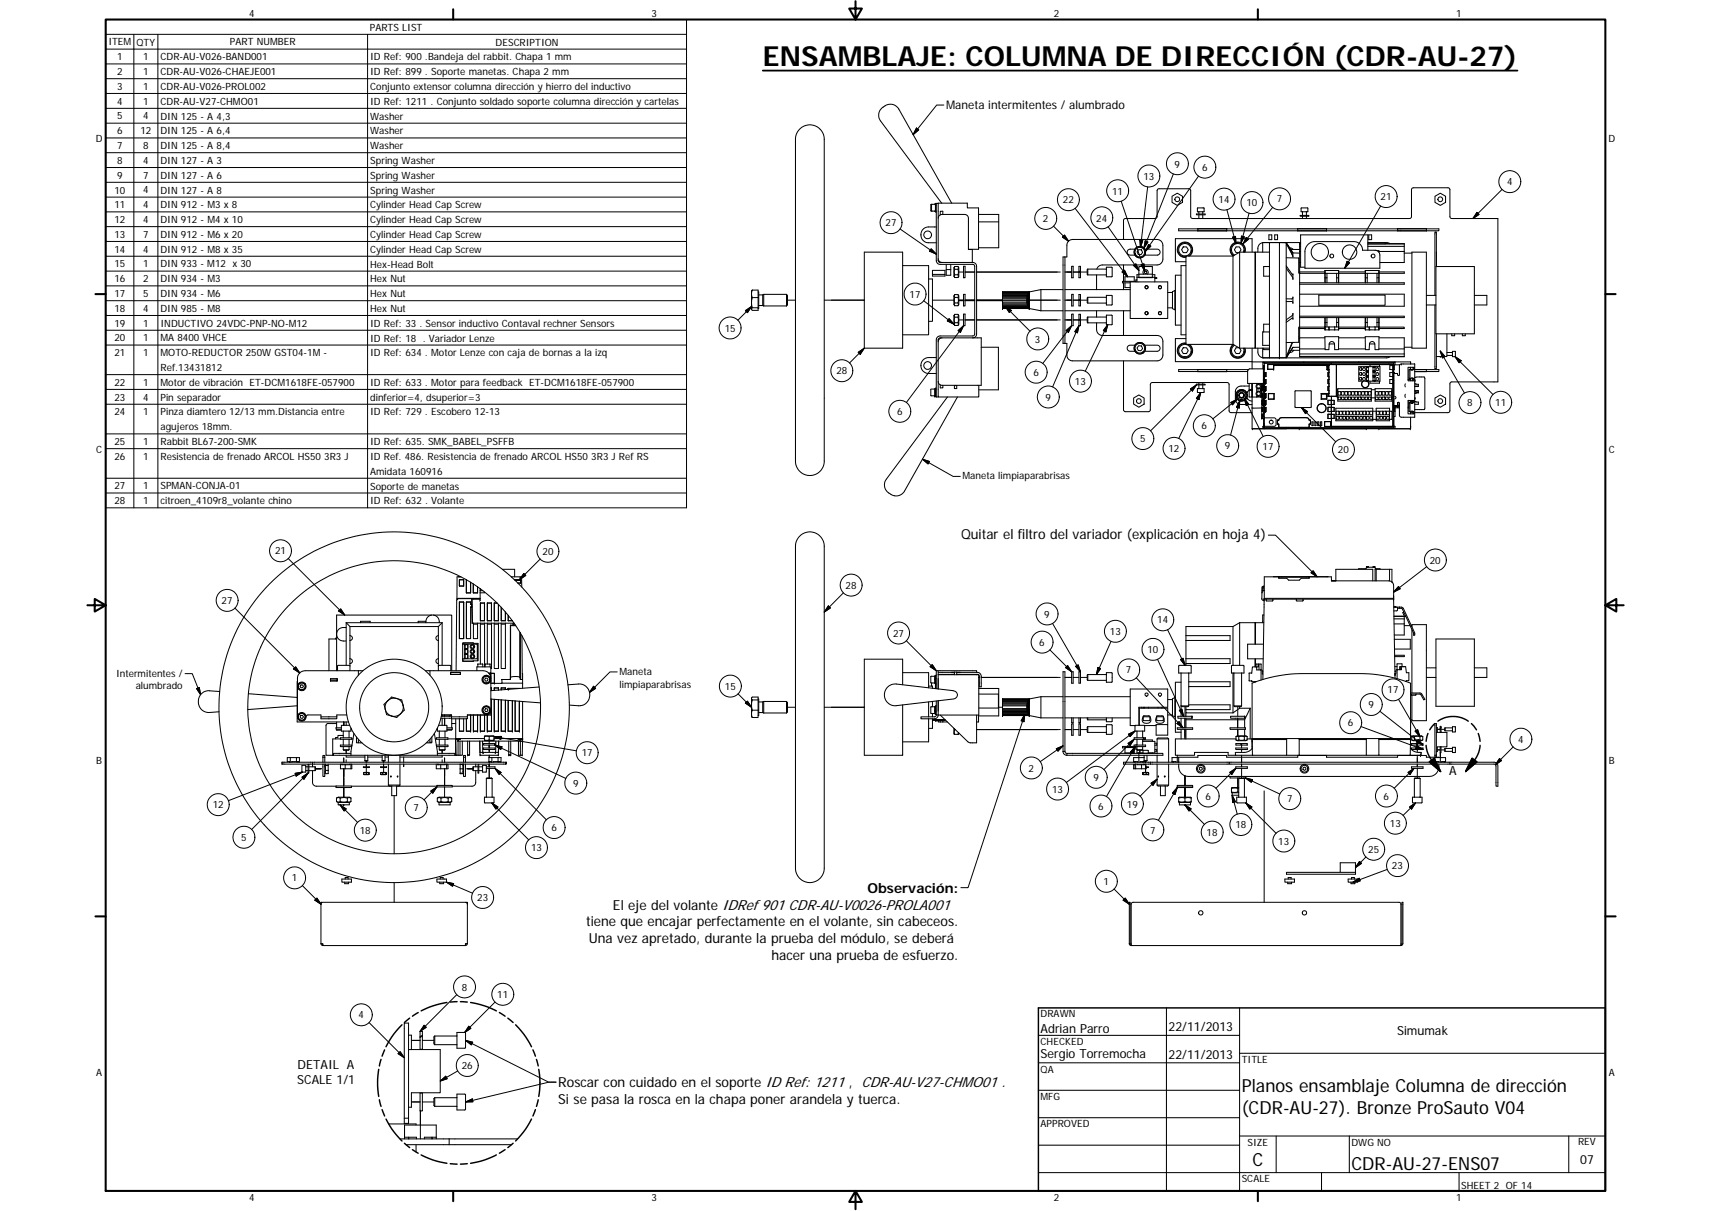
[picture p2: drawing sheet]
<svg xmlns="http://www.w3.org/2000/svg" width="594mm" height="420mm" viewBox="0 0 594 420" stroke-linecap="round" stroke-linejoin="round" font-family="sans-serif">
<defs><g id="words">
<text font-size="9.6" x="264.9" y="22.9">ENSAMBLAJE: COLUMNA DE DIRECCIÓN (CDR-AU-27)</text>
<g font-size="6.3">
<text x="431.1" y="379">Planos ensamblaje Columna de dirección</text>
<text x="431.1" y="386.6">(CDR-AU-27). Bronze ProSauto V04</text>
<text x="434.8" y="404.7">C</text>
<text x="469.2" y="406">CDR-AU-27-ENS07</text>
</g>
<g font-size="4.8">
<text x="333.7" y="187.2">Quitar el filtro del variador (explicación en hoja 4)</text>
<text x="301.2" y="309.9">Observación:</text>
<text x="212.8" y="315.7">El eje del volante IDRef 901 CDR-AU-V0026-PROLA001</text>
<text x="203.5" y="321.4">tiene que encajar perfectamente en el volante, sin cabeceos.</text>
<text x="204.4" y="327.2">Una vez apretado, durante la prueba del módulo, se deberá</text>
<text x="267.9" y="332.9">hacer una prueba de esfuerzo.</text>
<text x="193.8" y="377.3">Roscar con cuidado en el soporte ID Ref: 1211 , CDR-AU-V27-CHMO01 .</text>
<text x="193.8" y="383">Si se pasa la rosca en la chapa poner arandela y tuerca.</text>
</g>
<g font-size="4.4">
<text x="503.2" y="268.9">A</text>
<text x="361.3" y="358.4">Adrian Parro</text>
<text x="405.8" y="357.8">22/11/2013</text>
<text x="485.1" y="359.2">Simumak</text>
<text x="103.4" y="371">DETAIL A</text>
<text x="361.3" y="367.1">Sergio Torremocha</text>
<text x="405.8" y="367.3">22/11/2013</text>
<text x="103.2" y="376.2">SCALE 1/1</text>
<text x="548.7" y="404">07</text>
</g>
<text font-size="4.1" x="328.5" y="37.7">Maneta intermitentes / alumbrado</text>
<g font-size="3.5">
<text x="86.6" y="5.8">4</text>
<text x="226.3" y="5.8">3</text>
<text x="365.9" y="5.8">2</text>
<text x="505.6" y="5.8">1</text>
<text x="128.4" y="10.6">PARTS LIST</text>
<text x="37.6" y="15.8">ITEM</text>
<text x="47.4" y="15.8">QTY</text>
<text x="79.8" y="15.8">PART NUMBER</text>
<text x="172.1" y="15.8">DESCRIPTION</text>
<text x="40.6" y="20.9">1</text>
<text x="49.7" y="20.9">1</text>
<text x="55.7" y="20.9">CDR-AU-V026-BAND001</text>
<text x="128.5" y="21">ID Ref: 900 .Bandeja del rabbit. Chapa 1 mm</text>
<text x="40.6" y="26.1">2</text>
<text x="49.7" y="26">1</text>
<text x="55.7" y="26.1">CDR-AU-V026-CHAEJE001</text>
<text x="128.5" y="26.1">ID Ref: 899 . Soporte manetas. Chapa 2 mm</text>
<text x="40.6" y="31.2">3</text>
<text x="49.7" y="31.2">1</text>
<text x="55.7" y="31.2">CDR-AU-V026-PROL002</text>
<text x="128.5" y="31.3">Conjunto extensor columna dirección y hierro del inductivo</text>
<text x="40.6" y="36.3">4</text>
<text x="40.6" y="41.4">5</text>
<text x="49.7" y="36.3">1</text>
<text x="49.7" y="41.4">4</text>
<text x="55.7" y="36.3">CDR-AU-V27-CHMO01</text>
<text x="55.7" y="41.5">DIN 125 - A 4,3</text>
<text x="128.5" y="36.4">ID Ref: 1211 . Conjunto soldado soporte columna dirección y cartelas</text>
<text x="128.5" y="41.5">Washer</text>
<text x="40.6" y="46.6">6</text>
<text x="48.7" y="46.6">12</text>
<text x="55.7" y="46.6">DIN 125 - A 6,4</text>
<text x="128.5" y="46.6">Washer</text>
<text x="33.2" y="49.4">D</text>
<text x="40.6" y="51.7">7</text>
<text x="49.7" y="51.7">8</text>
<text x="55.7" y="51.7">DIN 125 - A 8,4</text>
<text x="128.5" y="51.8">Washer</text>
<text x="558.5" y="49.4">D</text>
<text x="40.6" y="56.9">8</text>
<text x="49.7" y="56.8">4</text>
<text x="55.7" y="56.9">DIN 127 - A 3</text>
<text x="128.5" y="56.9">Spring Washer</text>
<text x="407.9" y="58.1">9</text>
<text x="417.4" y="59.3">6</text>
<text x="40.6" y="62">9</text>
<text x="49.7" y="62">7</text>
<text x="55.7" y="62">DIN 127 - A 6</text>
<text x="128.5" y="62">Spring Washer</text>
<text x="397" y="62.4">13</text>
<text x="523.3" y="64.3">4</text>
<text x="39.7" y="67.1">10</text>
<text x="49.7" y="67.1">4</text>
<text x="55.7" y="67.1">DIN 127 - A 8</text>
<text x="128.5" y="67.2">Spring Washer</text>
<text x="369" y="70.6">22</text>
<text x="386.2" y="67.5">11</text>
<text x="423.1" y="70.4">14</text>
<text x="432.8" y="71.6">10</text>
<text x="443.3" y="70.3">7</text>
<text x="479.4" y="69.5">21</text>
<text x="39.7" y="72.2">11</text>
<text x="39.7" y="77.4">12</text>
<text x="49.7" y="72.2">4</text>
<text x="49.7" y="77.4">4</text>
<text x="55.7" y="72.3">DIN 912 - M3 x 8</text>
<text x="55.7" y="77.4">DIN 912 - M4 x 10</text>
<text x="128.5" y="72.3">Cylinder Head Cap Screw</text>
<text x="128.5" y="77.4">Cylinder Head Cap Screw</text>
<text x="362.1" y="77.1">2</text>
<text x="380.7" y="76.9">24</text>
<text x="39.7" y="82.5">13</text>
<text x="49.7" y="82.5">7</text>
<text x="55.7" y="82.5">DIN 912 - M6 x 20</text>
<text x="128.5" y="82.5">Cylinder Head Cap Screw</text>
<text x="307.5" y="78.6">27</text>
<text x="39.7" y="87.6">14</text>
<text x="49.7" y="87.6">4</text>
<text x="55.7" y="87.7">DIN 912 - M8 x 35</text>
<text x="128.5" y="87.7">Cylinder Head Cap Screw</text>
<text x="39.7" y="92.8">15</text>
<text x="49.7" y="92.8">1</text>
<text x="55.7" y="92.8">DIN 933 - M12 x 30</text>
<text x="128.5" y="92.8">Hex-Head Bolt</text>
<text x="39.7" y="97.9">16</text>
<text x="49.7" y="97.9">2</text>
<text x="55.7" y="97.9">DIN 934 - M3</text>
<text x="128.5" y="97.9">Hex Nut</text>
<text x="39.7" y="103">17</text>
<text x="49.7" y="103">5</text>
<text x="55.7" y="103.1">DIN 934 - M6</text>
<text x="128.5" y="103">Hex Nut</text>
<text x="315.8" y="103.3">17</text>
<text x="39.7" y="108.2">18</text>
<text x="39.7" y="113.3">19</text>
<text x="49.7" y="108.2">4</text>
<text x="49.7" y="113.3">1</text>
<text x="55.7" y="108.2">DIN 985 - M8</text>
<text x="55.7" y="113.3">INDUCTIVO 24VDC-PNP-NO-M12</text>
<text x="128.5" y="108.2">Hex Nut</text>
<text x="128.5" y="113.4">ID Ref: 33 . Sensor inductivo Contaval rechner Sensors</text>
<text x="39.7" y="118.5">20</text>
<text x="49.7" y="118.4">1</text>
<text x="55.7" y="118.5">MA 8400 VHCE</text>
<text x="128.5" y="118.5">ID Ref: 18 . Variador Lenze</text>
<text x="251.6" y="115.1">15</text>
<text x="359.4" y="118.9">3</text>
<text x="39.7" y="123.6">21</text>
<text x="49.7" y="123.6">1</text>
<text x="55.7" y="123.6">MOTO-REDUCTOR 250W GST04-1M -</text>
<text x="128.5" y="123.6">ID Ref: 634 . Motor Lenze con caja de bornas a la izq</text>
<text x="55.7" y="128.7">Ref.13431812</text>
<text x="290.4" y="129.9">28</text>
<text x="358.8" y="130.4">6</text>
<text x="39.7" y="133.9">22</text>
<text x="49.7" y="133.8">1</text>
<text x="55.7" y="134">Motor de vibración ET-DCM1618FE-057900</text>
<text x="128.5" y="133.9">ID Ref: 633 . Motor para feedback ET-DCM1618FE-057900</text>
<text x="373.2" y="133.5">13</text>
<text x="39.7" y="139">23</text>
<text x="49.7" y="139">4</text>
<text x="55.7" y="139">Pin separador</text>
<text x="128.5" y="139">dinferior=4, dsuperior=3</text>
<text x="311.5" y="144">6</text>
<text x="363" y="139">9</text>
<text x="509.4" y="141">8</text>
<text x="519.1" y="140.9">11</text>
<text x="39.7" y="144.1">24</text>
<text x="49.7" y="144.1">1</text>
<text x="55.7" y="144.1">Pinza diamtero 12/13 mm.Distancia entre</text>
<text x="55.7" y="149.3">agujeros 18mm.</text>
<text x="128.5" y="144.1">ID Ref: 729 . Escobero 12-13</text>
<text x="417.2" y="149">6</text>
<text x="39.7" y="154.4">25</text>
<text x="49.7" y="154.4">1</text>
<text x="55.7" y="154.4">Rabbit BL67-200-SMK</text>
<text x="128.5" y="154.4">ID Ref: 635. SMK_BABEL_PSFFB</text>
<text x="395.8" y="153.5">5</text>
<text x="425.3" y="155.9">9</text>
<text x="33.4" y="157.3">C</text>
<text x="39.7" y="159.5">26</text>
<text x="49.7" y="159.5">1</text>
<text x="55.7" y="159.6">Resistencia de frenado ARCOL HS50 3R3 J</text>
<text x="128.5" y="159.6">ID Ref. 486. Resistencia de frenado ARCOL HS50 3R3 J Ref RS</text>
<text x="405.7" y="156.8">12</text>
<text x="438.4" y="156.1">17</text>
<text x="464.6" y="157.3">20</text>
<text x="558.6" y="157.3">C</text>
<text x="128.5" y="164.7">Amidata 160916</text>
<text x="334.2" y="166.3">Maneta limpiaparabrisas</text>
<text x="39.7" y="169.8">27</text>
<text x="49.7" y="169.8">1</text>
<text x="55.7" y="169.8">SPMAN-CONJA-01</text>
<text x="128.5" y="169.8">Soporte de manetas</text>
<text x="39.7" y="174.9">28</text>
<text x="49.7" y="174.9">1</text>
<text x="55.7" y="175">citroen_4109r8_volante chino</text>
<text x="128.5" y="175">ID Ref: 632 . Volante</text>
<text x="95.5" y="192.4">21</text>
<text x="188.4" y="192.6">20</text>
<text x="496.5" y="195.6">20</text>
<text x="77" y="209.6">27</text>
<text x="293.6" y="204.3">28</text>
<text x="362.6" y="214.3">9</text>
<text x="310.1" y="220.9">27</text>
<text x="385.4" y="220.3">13</text>
<text x="401.8" y="216.3">14</text>
<text x="360.9" y="224.1">6</text>
<text x="398.4" y="226.6">10</text>
<text x="390.9" y="233.7">7</text>
<text x="40.3" y="234.8">Intermitentes /</text>
<text x="47.1" y="238.9">alumbrado</text>
<text x="215.1" y="234.4">Maneta</text>
<text x="215.1" y="238.5">limpiaparabrisas</text>
<text x="251.7" y="239.3">15</text>
<text x="475.2" y="245.7">9</text>
<text x="481.8" y="240.6">17</text>
<text x="468" y="252">6</text>
<text x="527.1" y="257.7">4</text>
<text x="202" y="262.4">17</text>
<text x="33.4" y="265.2">B</text>
<text x="357.1" y="267.7">2</text>
<text x="558.6" y="265.2">B</text>
<text x="199" y="273">9</text>
<text x="365.3" y="275">13</text>
<text x="379.7" y="271">9</text>
<text x="73.9" y="280.5">12</text>
<text x="143.6" y="281.5">7</text>
<text x="381.3" y="280.9">6</text>
<text x="391.3" y="280.2">19</text>
<text x="418.5" y="277.5">6</text>
<text x="446.9" y="278.3">7</text>
<text x="480.4" y="277.5">6</text>
<text x="428.9" y="287.4">18</text>
<text x="482.6" y="286.9">13</text>
<text x="83.7" y="291.7">5</text>
<text x="124.9" y="289.3">18</text>
<text x="191.5" y="288.4">6</text>
<text x="399.3" y="289.2">7</text>
<text x="419" y="290">18</text>
<text x="443.8" y="293.1">13</text>
<text x="184.4" y="295.4">13</text>
<text x="475.1" y="295.9">25</text>
<text x="101.3" y="305.8">1</text>
<text x="483.3" y="301.6">23</text>
<text x="383.2" y="307">1</text>
<text x="165.7" y="312.7">23</text>
<text x="160.4" y="343.7">8</text>
<text x="172.7" y="346.2">11</text>
<text x="124.5" y="353.4">4</text>
<text x="361.3" y="353">DRAWN</text>
<text x="361.3" y="362.5">CHECKED</text>
<text x="160.3" y="371">26</text>
<text x="431.1" y="368.7">TITLE</text>
<text x="33.4" y="373.2">A</text>
<text x="361.3" y="372.1">QA</text>
<text x="558.6" y="373.2">A</text>
<text x="361.3" y="381.6">MFG</text>
<text x="361.3" y="391.2">APPROVED</text>
<text x="433.2" y="397.5">SIZE</text>
<text x="469.2" y="397.5">DWG NO</text>
<text x="547.9" y="397.4">REV</text>
<text x="431.1" y="410.2">SCALE</text>
<text x="507.3" y="412.4">SHEET 2 OF 14</text>
<text x="86.6" y="416.7">4</text>
<text x="226.3" y="416.7">3</text>
<text x="365.9" y="416.7">2</text>
<text x="505.6" y="416.7">1</text>
</g>
</g></defs>
<g fill="none" stroke="#000" stroke-width=".35">
<path d="M36.7 6.8h201.7v169.4h-201.7zM36.7 11.9h201.7M36.7 17h201.7M46.5 11.9v164.3M54.8 11.9v164.3M127.6 11.9v164.3M36.7 22.2h201.7M36.7 27.3h201.7M36.7 32.4h201.7M36.7 37.6h201.7M327.7 36.4h-2.5l-8.2 10.3M36.7 42.7h201.7"/>
<path d="M36.7 47.9h201.7M36.7 53h201.7M36.7 58.1h201.7M318.2 44.4l.8 .7-2 1.6zM36.7 63.2h201.7M36.7 68.4h201.7M36.7 73.5h201.7M36.7 78.6h201.7M312.5 79.4l12.6 8.8M365.8 78.5l5.2 5.2M373.3 72.3l18.2 23.7M384.7 78.7l10.7 15.2"/>
<path d="M389.3 69.8l8.2 24.3M398.5 64.8l-2.5 21M407.4 60.3l-10.2 25.8M416.2 61.1l-18.5 26M426 72.7l3.1 11.9M433.7 73.9l-2.6 9.6M441.9 71.9l-9.9 12.1M479.4 71.5l-12.5 21.6M512.8 73.7l.7 .7-2.1 1.4zM521.5 65.7l-10.1 10.1M36.7 83.8h201.7M36.7 88.9h201.7"/>
<path d="M36.7 94.1h201.7M36.7 99.2h201.7M323.3 86.3l1.8 1.9-2.3-1.1zM332.9 94.4h1.7M335.1 94.4h3.3M367.1 94.4h-28h29M369.6 81.6l1.4 2.1-2.1-1.4zM369.8 94.4h2.3M372.6 94.4h2.2M375.2 94.4h2.3M389.6 94.4l.8-.7 1.1 2.3zM393.6 92.1l.8-.6 1 2.4z"/>
<path d="M395.8 83.3l1 .1-.8 2.4zM396.2 91.9l1-.4 .3 2.6zM397.6 83.6l1 .4-1.4 2.1zM398.1 86.4l-.4 .7M398.8 84.8l.8 .6-1.9 1.7M398.8 84.8h.1M428 82.3l1-.3 .1 2.6zM430.9 84v.5l.1-.4M431 84.1l-.1 .4M431.6 84.5v.1M431.6 84.5l-.1 .1M431.7 82.9l.3-.7-.9-.3-.2 1.9"/>
<path d="M432.3 83.3l.4-.9 .8 .6-1.5 1.3M467.7 90.7l.9 .5-1.7 1.9zM36.7 104.3h201.7M36.7 109.5h201.7M36.7 114.6h201.7M36.7 119.7h201.7M258.8 107.8l2.1-1.4-1.4 2.1zM260.9 106.4l-4.7 4.7M273.4 104.1h2.8M286.2 104.1h13.9M320.7 104.4l10.5 8.1M323.8 104.1h7.4"/>
<path d="M329.5 110.6l1.7 1.9-2.3-1.2zM332.7 114.7l1.9-1.7-1.1 2.3zM332.9 104.1h1.7M332.9 111h1.7M332.9 104.3h1.7M334.6 113l-19.9 26.7M335.1 104.1h3.3M335.1 111h3.3M335.1 104.3h3.3M339.1 104.1h28M339.1 104.3h9M339.1 104.1h29"/>
<path d="M339.1 104.1h9M349.1 106.3l2 1.4-.7 .7zM349.1 106.3l8.5 8.6M367.1 111h-28h29M369.8 111h2.3M369.8 104.1h2.3M370.2 114.7l1.9-1.7-1.1 2.3zM372.1 113l-10 13.1M372.6 104.1h2.2M372.6 111h2.2M374.6 113l-9.1 21.2M374.6 113l-.5 2.5-.9-.4z"/>
<path d="M375.2 111h2.3M375.2 104.1h2.3M384.6 112.7l-7.8 16.1M384.6 112.7l-.6 2.4-.9-.4zM36.7 130h201.7M36.7 135.1h201.7M298 122.2l2.1-1.4-1.4 2.1zM300.1 120.8l-5.1 5.1M413.3 135l2.1-1.5-1.4 2.2zM415.4 133.5l-15.9 16M416.9 136.2l-7.6 15.9M416.9 136.2l-.6 2.4-.9-.4z"/>
<path d="M427.3 139.7l2.3-1.2-1.6 1.9zM429.6 138.5l-8.5 6.8M430.5 139l-3.2 12M430.5 139l-.2 2.6-1-.3zM432 138.3l6.6 13.1M432 138.3l1.6 2-.9 .4zM500.1 121.8l1.6 1.9-.8 .5zM500.1 121.8l8.4 14.6M505.2 123.7l13.2 13.2M505.2 123.7l2.1 1.5-.7 .7zM36.7 140.3h201.7M36.7 150.5h201.7"/>
<path d="M36.7 155.7h201.7M320.3 159.3l10.6 6h2.5M320.3 159.3l2.4 .8-.5 .9zM451.9 141.4l11.9 11.9M451.9 141.4l2.1 1.4-.7 .7zM36.7 165.9h201.7M36.7 171h201.7M100.1 193.8l19.6 19.6M181.9 199l.7 .6-2.2 1.5zM187.6 194l-7.2 7.1M440.4 185.7h2.5l14.4 14.4M455.9 198l1.4 2.1-2.1-1.4z"/>
<path d="M495.4 196.6l-11.5 8.8M81.6 211l22.5 22.5M118.3 211.3l1.4 2.1-2.1-1.4zM287.6 210.2l.7 .7-2.1 1.5zM292.8 205.7l-6.6 6.7M365.5 216.3l9.7 16.8M405.4 218.5l6 12.3M485.6 203.5l.6 .8-2.3 1.1zM64.3 233.7h2.5l2.9 7.3M68.3 238.9l.9-.4 .5 2.5zM102.7 231.4l1.4 2.1-2.2-1.4zM206.1 238.1l.7 .7-2.1 1.4z"/>
<path d="M214.3 233.1h-2.5l-7.1 7.1M314.7 222.3l10.4 10.4M323.7 230.6l1.4 2.1-2.1-1.4zM339.8 235h.2M364.5 225.5l7.6 7.6M367.1 235h-26.4h27.4M369.8 235h2.3M370.7 230.9l1.4 2.2-2.1-1.5zM372.6 235h2M373.5 231.2l.8-.5 .9 2.4zM375.2 235h2.3M381.2 231.6l.9 .4-1.4 2z"/>
<path d="M385.8 222.5l-5.1 11.5M394.5 235.2l16.3 17.3M401.9 228.7l9 19.8M409.9 228.8l.9-.4 .6 2.4zM119.4 250.5v1.2M154.4 248.1v.4M154.4 249.2v2.5M169.9 257.1v.9M169.9 258.5l-.1 1M171.5 255.6l2.6-.1-.2 1zM171.5 255.6l28.6 4.9M171.8 258.5l24.7 11.6"/>
<path d="M171.8 258.5l2.5 .6-.4 .9zM256.3 240.7l4.6 4.7M258.8 243.9l.7-.6 1.4 2.1zM273.4 245.4h2.8M286.2 245.4h13.9M346.7 245.4h1.4M355.8 247.9l-19.7 60.1h-2.5M355.8 247.9l-.3 2.5-.9-.3zM366.7 259.8l2.4-1-1.8 1.8zM367.1 253.1h-28h29M369.1 258.8l-7.9 5.5M369.8 253.1h2.3"/>
<path d="M372.6 253.1h2M375.2 253.1h2.3M391.7 257.9l2.1-1.4-1.4 2.1zM391.8 254.7l2.3-1-1.7 1.8zM393.8 256.5l-10.5 10.5M394.1 253.7l-23.9 17.8M394.2 259l-10 17.4M394.2 259l-.8 2.5-.9-.5zM408.7 251l.7-.6 1.4 2.1zM409.5 246.4l.9-.4 .5 2.5zM411.4 249.2v3.3M411.4 253v2.5"/>
<path d="M411.4 245.2v3.3M411.4 253v3.4M429.7 249.2v3.3M429.7 253v2.3M429.8 245.2v3.3M431.1 258.3v1.2M472.5 252.1l21.6 8M479.1 246.8l14.9 11.7M485.6 242.6l7.4 13M491.4 253.7l.8-.5 .8 2.4zM491.9 258.7l2.2 1.4-2.5-.4zM492.1 257v1"/>
<path d="M492.1 258.3v1.2M492.4 256.6l1.6 1.9-2.2-1.1zM499.1 253h1M500.3 253h1.3M525.4 259.1l-6.2 6.2M102.5 268.3l2.5-.4-2.2 1.4zM104.9 269.6l2.1-1.4-1.5 2.1zM105 267.9l-25.7 9.9M107 268.2l-19.6 19.6M111.3 266.7h-1.8h2.1M118.1 279.2l6.1 6.1M118.1 279.2l2.1 1.4-.7 .8z"/>
<path d="M119.4 273.2v3.4v-3.4M119.4 263v1.5M119.4 279.2v.3v-.3M119.4 273.2v3.4M119.4 269.9v2.3M119.4 266.7v6M120.2 260.3v1.1M120.2 263.6v.9M127.2 266.3v1.7M127.2 264v.5M127.2 265.1v.9M133.2 266.3v1.7"/>
<path d="M133.2 264v.5M133.2 265.1v.9M136.9 276.1v20.1M140.2 265.1v.9v-.9M140.2 262.7v1.8M149.6 274.5l2.1-1.5-1.4 2.2zM151.7 273l-4.5 4.5M153.5 260.3v.3M153.5 260.3v1.1M153.5 263.6v.9M154.4 266.7v5.8zM154.4 269.9v2.6"/>
<path d="M154.4 263v1.5M154.4 273v3.6M162.1 266.7h2.1h-1.8M169.8 260.1l.1 .7M169.9 264.2v.3M169.9 265.1v.9M169.9 262v.8M169.9 266.6v3.3M170.8 278.6l2.1 1.4-.7 .7zM170.8 278.6l12.8 12.8M171.9 266.6l2.1 1.4-.7 .7zM171.9 266.6l17.8 17.8"/>
<path d="M395.4 261.2v1.6M395.8 260.3v1.1M397.8 264v.5M397.8 266.7v1.3M399.6 271.7l2.2-1.4-1.5 2.2zM401.8 270.3l-5.9 5.9M408.8 262v.8M408.8 273.2l-6.6 11.4M408.8 273.2l-.8 2.5-.9-.5zM411.4 273.2v3.4v-3.4M411.4 279.3v.2v-.2M411.4 269.2v3.3z"/>
<path d="M411.4 273v3.6M411.4 279.3l6.8 6.7M411.4 279.3l2.1 1.3-.7 .8zM427 268l2.1-1.4-1.4 2.1zM427.8 275.9l1.8 6.6M427.8 275.9l1.2 2.3-1 .2zM429.1 266.6l-6.9 6.9M429.8 272.2v-2.3v3.3M431.1 260.1v.7M431.1 262v2.5M431.1 265.1v.9M431.1 266.6v3.3"/>
<path d="M432.4 269.9l2.5 .6-.4 .9zM432.4 269.9l12 5.6M432.6 278.6l10.5 10.5M432.6 278.6l2.1 1.4-.7 .7zM438.9 274.4v38.7M488.9 268l2.1-1.4-1.4 2.1zM489.4 280l2.1-1.4-1.4 2.1zM491 266.6l-6.9 6.9M491.5 278.6l-4.3 4.3M492.1 260.1v.7M492.1 262v2.5M492.1 265.1v.9"/>
<path d="M492.1 266.6v3.3M499.1 260.2h1M500.1 261.2v1.6M500.3 260.2h1.3M520.7 263.2l.6 .7-2.1 1.4zM472 298.9l.8 .7-2.2 1.4zM474.3 297.3l-3.7 3.7M105 307.3l6.4 6.4M110 311.6l1.4 2.1-2.1-1.4zM136.9 306.2v6.9M155 306.1l9.1 3.8M155 306.1l2.5 .5-.4 .9z"/>
<path d="M386.8 308.4l5.3 5.3M390.7 311.6l1.4 2.1-2.1-1.4zM469.7 306.1l2.2-1.4 .4 .9zM481.7 301.6l-12 4.5M128.1 354.8l12.3 12.2M147.3 355.7l.7 .7-2.1 1.4zM158.6 345.1l-12.7 12.7M162.8 356.1l.7 .7-2.1 1.4zM171.9 347.7l-10.5 10.5M138.9 364.9l1.5 2.1-2.2-1.4zM142.8 361h3.1M143.2 361h2.7"/>
<path d="M146.7 361h4M152.9 375.1l1.9-1.7 .5 .9zM158.9 371.6l-6 3.5M161.6 361l28.9 14.5h2.5M161.6 361l2.5 .6-.4 .9zM193.1 375.5h-2.5l-29 6.8M142.8 382.3h3.1M143.2 382.3h2.7M146 385.2v5.1M146.7 382.3h4M161.6 382.3l2.4-1 .2 1z"/>
<circle cx="408.8" cy="56.8" r="3.8"/>
<circle cx="418.3" cy="58" r="3.8"/>
<circle cx="309.4" cy="77.3" r="3.8"/>
<circle cx="363.1" cy="75.8" r="3.8"/>
<circle cx="371" cy="69.3" r="3.8"/>
<circle cx="382.6" cy="75.6" r="3.8"/>
<circle cx="388.1" cy="66.2" r="3.8"/>
<circle cx="398.9" cy="61.1" r="3.8"/>
<circle cx="425" cy="69.1" r="3.8"/>
<circle cx="434.7" cy="70.3" r="3.8"/>
<circle cx="444.3" cy="69" r="3.8"/>
<circle cx="481.3" cy="68.2" r="3.8"/>
<circle cx="524.2" cy="63" r="3.8"/>
<circle cx="253.5" cy="113.8" r="3.8"/>
<circle cx="317.7" cy="102" r="3.8"/>
<circle cx="360.3" cy="117.6" r="3.8"/>
<circle cx="292.3" cy="128.6" r="3.8"/>
<circle cx="359.8" cy="129.1" r="3.8"/>
<circle cx="364" cy="137.7" r="3.8"/>
<circle cx="375.2" cy="132.2" r="3.8"/>
<circle cx="510.4" cy="139.7" r="3.8"/>
<circle cx="521.1" cy="139.6" r="3.8"/>
<circle cx="312.4" cy="142.7" r="3.8"/>
<circle cx="396.8" cy="152.2" r="3.8"/>
<circle cx="407.6" cy="155.6" r="3.8"/>
<circle cx="418.1" cy="147.7" r="3.8"/>
<circle cx="426.3" cy="154.6" r="3.8"/>
<circle cx="440.3" cy="154.9" r="3.8"/>
<circle cx="466.5" cy="156" r="3.8"/>
<circle cx="97.4" cy="191.1" r="3.8"/>
<circle cx="190.2" cy="191.3" r="3.8"/>
<circle cx="498.4" cy="194.3" r="3.8"/>
<circle cx="78.9" cy="208.3" r="3.8"/>
<circle cx="295.5" cy="203" r="3.8"/>
<circle cx="312" cy="219.6" r="3.8"/>
<circle cx="363.6" cy="213" r="3.8"/>
<circle cx="387.3" cy="219" r="3.8"/>
<circle cx="403.7" cy="215.1" r="3.8"/>
<circle cx="253.6" cy="238.1" r="3.8"/>
<circle cx="361.8" cy="222.8" r="3.8"/>
<circle cx="391.9" cy="232.4" r="3.8"/>
<circle cx="400.3" cy="225.3" r="3.8"/>
<circle cx="483.7" cy="239.3" r="3.8"/>
<circle cx="469" cy="250.8" r="3.8"/>
<circle cx="476.1" cy="244.4" r="3.8"/>
<circle cx="528.1" cy="256.5" r="3.8"/>
<circle cx="75.8" cy="279.2" r="3.8"/>
<circle cx="199.9" cy="271.7" r="3.8"/>
<circle cx="203.9" cy="261.2" r="3.8"/>
<circle cx="358.1" cy="266.4" r="3.8"/>
<circle cx="367.2" cy="273.8" r="3.8"/>
<circle cx="380.6" cy="269.7" r="3.8"/>
<circle cx="382.3" cy="279.7" r="3.8"/>
<circle cx="393.2" cy="278.9" r="3.8"/>
<circle cx="419.5" cy="276.2" r="3.8"/>
<circle cx="447.8" cy="277.1" r="3.8"/>
<circle cx="481.4" cy="276.2" r="3.8"/>
<circle cx="84.7" cy="290.5" r="3.8"/>
<circle cx="126.8" cy="288" r="3.8"/>
<circle cx="144.5" cy="280.2" r="3.8"/>
<circle cx="186.3" cy="294.1" r="3.8"/>
<circle cx="192.4" cy="287.1" r="3.8"/>
<circle cx="400.3" cy="287.9" r="3.8"/>
<circle cx="420.9" cy="288.7" r="3.8"/>
<circle cx="430.8" cy="286.1" r="3.8"/>
<circle cx="445.8" cy="291.8" r="3.8"/>
<circle cx="477" cy="294.6" r="3.8"/>
<circle cx="484.5" cy="285.6" r="3.8"/>
<circle cx="102.3" cy="304.6" r="3.8"/>
<circle cx="167.6" cy="311.4" r="3.8"/>
<circle cx="384.1" cy="305.8" r="3.8"/>
<circle cx="485.2" cy="300.3" r="3.8"/>
<circle cx="125.4" cy="352.1" r="3.8"/>
<circle cx="161.3" cy="342.4" r="3.8"/>
<circle cx="174.6" cy="345" r="3.8"/>
<circle cx="162.2" cy="369.7" r="3.8"/>
</g>
<g fill="none" stroke="#000" stroke-width=".36">
<path d="M277.6 44.9a5.1 5.1 0 0 1 6.1-.9 5.1 5.1 0 0 1 2.5 5.8v105.9a17.9 17.9 0 0 1-.5 6.4 5.1 5.1 0 0 1-6.3 2.5 5.1 5.1 0 0 1-3.2-6.1v-105.9a14.9 14.9 0 0 1 .7-6.9zM323.2 71l1.6-.1v2.3h-1.6zM323.6 70.9v2.3M324.5 73.2l.3 .1M324.8 71.4h.1M324.8 72.7v.1M324.8 70.8l-.3 .1M325.1 70.6v19.8a1.3 1.3 0 0 0 1.3 1.3h11.3l.7 .5v23.7l-.3 .6-.4 .1h-11.3a1.3 1.3 0 0 0-1.3 1.3v19.8h.6M325.1 70.6h.6l.2 20.1 .5 .4h11.3a1.3 1.3 0 0 1 1.4 1.3v23.5a1.3 1.3 0 0 1-1.4 1.3M325.1 78.7h-2.7a2.74 2.74 0 0 0-2.6 2.8 2.74 2.74 0 0 0 2.6 2.7h2.7M325.1 70.6a.84 .84 0 0 0-.3 1.2v.6a.83 .83 0 0 0 .3 1.2M325.7 75.7a1.3 1.3 0 0 1 1.4-1.3h7.8a1.3 1.3 0 0 1 1.3 1.3v10.9h1.4v4.5"/>
<path d="M325.7 70.6l10.2-.1v1.6h3.9v14.4h-3.6M327 70.5l-21.3-28.5a3.9 3.9 0 0 1 2.8-5.8 3.3 3.3 0 0 1 3.6 1.6l18.3 32.7M327.4 74.4v-1.1h-.9v1.2M339.8 74.4h7v11.6h-7M339.8 77h7M406.9 68.1l1.9-1.1 1.8 1.1v2.1l-1.8 1.1-1.9-1.1zM415.4 74.3h1.8a.83 .83 0 0 1 1.2 .2h-1.8a.86 .86 0 0 1-1.2-.2zM415.8 72.1h2.2l.1 1.4h-2.4zM415.9 79.4h10.1v.7h-10.1M415.9 79.4v.7M416.2 73.5l.1 .8M416.3 74.5v1.3"/>
<path d="M417.6 74.5v1.3M417.6 73.5v.8M450.6 79.4v.7h10M451.4 74.7h1.8a.84 .84 0 0 1 1.2 .3h-1.8a.8 .8 0 0 1-1.2-.3zM451.8 72.2l2.2-.1 .1 1.4h-2.3zM452.2 73.5v1.2M452.2 75v.8M453.6 75v.8M453.6 73.5v1.2M460.6 79.4v.7M460.6 79.4h-10.1M486.4 79.4h.1"/>
<path d="M495.3 79.4v.7M495.3 79.4h-10.1l.1 .7h10M498.2 68.1l1.9-1.1 1.8 1.1v2.1l-1.8 1.1-1.9-1.1zM300.1 87.5h13.3v33.3h-13.3zM313.4 92.2h9v24h-9M322.4 96.8h1.4v14.7h-1.4M323.8 93.8h4.3v1.4h-4.3zM323.8 95.2v.6h4.3v-.6M325.7 89.7a1.3 1.3 0 0 0 1.4 1.4M325.7 90.3h.2M328.5 91.7v3.8h1.6v-3.8M328.5 93.5h1.6"/>
<path d="M331.5 92.5h1.1M331.5 95.3h1.1M331.5 93.4h1.1M331.5 96.3h1.1M331.5 92.5l-.3 .4v2.9l.3 .5M331.5 95.3v1M331.5 93.4v1.9M331.5 92.5v.9M332.6 92.5l.3 .4v2.9l-.3 .5M332.6 92.5v.9M332.6 93.4v1.9M332.6 95.3v1"/>
<path d="M334.6 92.4h.5v4h-.5zM369.8 89.2v29.9M369.8 89.2h-.7v29.9h.7M369.8 89.2h.6v-4.1a2.04 2.04 0 0 1 2-2h29.4a2.04 2.04 0 0 1 2 2v4.8a2.08 2.08 0 0 1-2 2h-19a2.06 2.06 0 0 0-2 1.5M372.1 92.4h.5v4h-.5zM375.2 94l-.6 .3M375.2 94.2l-.6 .3M375.2 94v-1.6h-.6v2.1M375.2 94.2v2.2h-.6v-1.9M375.2 94v.2M377.7 95.4h6.4M377.7 93.4v2"/>
<path d="M377.7 93.4l-.2 .2 .2 1.8M380.7 95.4v5.1M384.1 92.7l2 .1v3.2h-2zM384.1 93.3l-6.4 .1M390.1 83.1v-6.6l.3-.6 10.7-.1 .6-.3 .1-9.4 .5-.6h10.4l.5 .2 .2 .3v9.1l.2 .5 .5 .2h75.3l.5-.2 .2-.5v-9.3l.3-.6h12.7l.3 .6v9.3l.2 .5 .5 .2h16v56.7l-16.3 .1-.4 .6v9.3l-.2 .5-.4 .2h-11.6M390.1 91.9v5.7M390.1 98.1v2.4M390.6 97.6v-1.6h3.2v1.6M390.6 98.1v1.7h1.8M392.4 97.8h13v12.7h-13zM394.1 86.4h-1.7a1.04 1.04 0 0 0-1 1.1 1.04 1.04 0 0 0 1 1h1.7M394.4 97.6h-4.6v.5h2.6"/>
<path d="M394.8 96.2h6.2M394.8 97.1h-.4v.7M394.8 96.2v1.6M395.3 86.6l1 .1 .4 .9-.5 .8-1-.1-.4-.9zM395.4 95.1v1.2h4.7v-1.2M395.4 95.1v-2.6h4.7v2.6M395.4 95.3h-.6v.9M395.4 95.1h4.7M396.4 85.6a1.97 1.97 0 0 0-2.6 2.2 1.97 1.97 0 0 0 3.1 1.2 1.97 1.97 0 0 0-.3-3.3M396.4 85.6l.2 .1M396.4 85.6l-.1 .3M396.6 85.7l-.2 .3"/>
<path d="M397.1 95.1a.91 .91 0 0 1 0-1.3 .91 .91 0 0 1 1.3 0 .91 .91 0 0 1 0 1.3M397.5 86.4h4.3a1.04 1.04 0 0 1 1 1.1 1.04 1.04 0 0 1-1 1h-4.3M397.5 94.1h.5l.2 .4-.2 .4h-.5l-.2-.4zM400.1 95.3h.9v.9M401 96.2v1.6M401 96.3h.6v.3h-.6M410.1 95.5h-2v17.3h2M410.8 85.7h1.2l.6 .9-.6 1.1h-1.2l-.5-1.1zM411.8 92.2h-1.7v24h1.7M413 88.8a2.67 2.67 0 0 0 0-4.4 2.67 2.67 0 0 0-4.1 1.6 2.67 2.67 0 0 0 2.9 3.3M413.5 87.2h.3M413.6 86.9h.3"/>
<path d="M413.8 87.2l-.4 .9-.8 .7M413.9 86.9l-.1 .3M413.9 86.9a2.46 2.46 0 0 0-2.4-2.7 2.46 2.46 0 0 0-2.5 2.6 2.46 2.46 0 0 0 2.8 2.3M428.1 88.8h-16.3v30.7h16.3M428.1 88.8v30.7M430.4 87.5h5.4v33.3h-5.4M430.4 87.5v33.3M430.4 87.5l-2.3 1.3M430.4 87.5l.5-.9-.6-.9h-1.1l-.6 .9 .6 1.1h.9M431.8 87.5a2.17 2.17 0 0 0-1.1-2.8 2.17 2.17 0 0 0-2.9 .9 2.17 2.17 0 0 0 .8 2.9M431.9 87.2h.3M431.9 86.9h.3"/>
<path d="M432.2 87.2l-.1 .3M432.2 86.9a2.46 2.46 0 0 0-3.5-2.5 2.46 2.46 0 0 0-.4 4.3M432.2 86.9v.3M432.3 87.5a2.66 2.66 0 0 0-3.3-3.4 2.66 2.66 0 0 0-.8 4.7M434.7 87.5v-4.7h-26.6v8h3.7M435.9 87.5v33.3h4.9M438.4 84.2h13.2M438.4 84.2v3.3M438.4 84.2a2 2 0 0 0-1.7 2v1.3M440.6 81.5h1v1.6h-1zM440.8 87.5h-5M440.8 92.5h-2v3.3h2"/>
<path d="M442.6 81.5h1v1.6h-1zM444.2 84.2h2.4M446.6 89.4l4.3 .1v5.3M446.6 84.2l.1 9 2 2.9 .2 .8v-1.8l-.1 .3-2.2-3.2M446.6 84.2l2.3 4.2v.8l-2.3-4.8M446.7 93.2v17.7M446.7 84.2v.1M446.9 84.7l2 3.1zM447.8 86l1.2 .6M448.1 86.6h3.1M448.9 87.8h2.3M450.6 80.1h-41.3v-.7h90.3v.7h-4.3"/>
<path d="M451.2 87.2h.4M451.2 84.6h.4M451.2 85.5h.4M451.2 91.1h.4M451.2 98.1h36.4v.5h-36.4M451.2 98.6v3.5M451.2 94.8v3.3M451.2 91.1v3.2M451.2 84.6v2.6M451.2 87.2v3.9M451.2 98.1v.5M451.2 94.3h8.9v.5h-8.9z"/>
<path d="M451.6 84.5l-.4 .1M454.1 84.8l1.1-.7 .9-.3h14a3 3 0 0 1 3 3h4.3a1.68 1.68 0 0 1 1.7 1.7v4.6h-26v-6.3zM460 94.8l.1 3.3v-3.3M460.1 96.4h.6M460.1 94.8h4.7M460.1 93.9l-.1 .4M460.6 80.1h-10.1M460.7 94.8v3.3M464.1 94.8v1.6M464.1 96.4h.7M464.1 96.4v1.7M464.7 93.9l.1 .4"/>
<path d="M464.7 93.9h-4.6v.9M464.7 93.9l.1 4.2M464.8 94.3h9.3v.5h-9.3zM464.8 94.8v3.3M474 94.8l.1 3.3v-3.3h4.7v1.6h-.7M474.1 96.4h.6M474.1 93.9l-.1 .4M474.7 96.4v1.7M474.7 94.8v1.6M474.9 84.2h6.5l1.2 .3M474.9 84.6h12.7M474.9 85.5h12.7"/>
<path d="M474.9 86.8v-5.3h-23.3v11.2h1.5M475.2 81.5h1v1.6h-1zM478.1 94.8v3.3M478.1 87h.7v.5M478.8 94.3h8.8v.5h-8.8zM478.8 93.9h-4.7v.9M478.8 93.9h.1M478.8 87.2h8.8M478.8 94.8v3.3v-1.7M478.8 93.9v.9M480.9 84.6h6.7M486.4 80.1h.1"/>
<path d="M487.6 84.6v6.5h-8.5M487.6 87.8h2.6M490.2 87.5h5.1v33.3h-5.1zM495.3 80.1h-34.7M498.6 92.5h13.3v23.3h-13.3zM498.7 92.5v-12h-.5v22M498.7 87.5v5M260.9 107.2l.1 .2M260.9 105l.3 1.8M260.9 105v2.2M260.9 101.9l.3 1.4M260.9 101.9v3.1"/>
<path d="M261.2 106.8l-.3 .4M261.2 103.3l-.3 1.7M261.2 100.6l-.3 1.3M261.2 100.6h2v7.1h-2l-.3-.5M261.2 106.8h2M261.2 103.3h2M261.2 100.6l-.3 .4v.9M263.2 101.3h.2v5.7h-.2M263.4 102.3h1.4M263.4 106h1.4M264.8 102.3v3.7M264.8 106l.4 .2"/>
<path d="M265.2 102.1v4.1M265.2 102.1l-.4 .2M265.2 106.2h7.9M265.2 102.1h7.9M273.1 102.1v4.1M273.1 102.1l.3 .4v3.3l-.3 .4M325.7 117.9v19.8h14.1v-4M325.7 117.9l.3-.5 .4-.2h14.3v16.5h-13.6a1.3 1.3 0 0 1-1.4-1.4M325.7 117.9h.2M327.1 117.2a1.34 1.34 0 0 0-1.4 1.4M331.5 112v.9M331.5 110v2"/>
<path d="M331.5 109.1v.9M331.5 102.2h1.1M331.5 106.1h1.1M331.5 105.1h1.1M331.5 103.2h1.1M331.5 102.2l-.3 .5v2.9l.3 .5M331.5 102.2v1M331.5 112h1.1M331.5 112.9h1.1M331.5 110h1.1M331.5 109.1h1.1M331.5 109.1l-.3 .4v3l.3 .4"/>
<path d="M331.5 105.1v1M331.5 103.2v1.9M332.6 109.1v.9M332.6 102.2l.3 .5v2.9l-.3 .5M332.6 102.2v1M332.6 103.2v1.9M332.6 105.1v1M332.6 109.1l.3 .4v3l-.3 .4M332.6 110v2M332.6 112v.9M334.6 102.1h.5v4.1h-.5zM334.6 109h.5v4h-.5z"/>
<path d="M348.1 101.4l9.3 .1-.3 .1M348.1 101.3h9.3M348.1 102.2h9.3l-.7 .3M348.1 102h9.3l-.7 .2M348.1 102.5h9.3l-.1 .2-.8 .1M348.1 103.1l9.3 .1-.9 .3M348.1 102.8h9.3l-.9 .3M348.1 103.5h9.3l-.1 .2-.8 .1 .9 .1v.2h-.9l.9 .1v.3h-.9M348.1 107h9.3M348.1 106.9h9.3M348.1 106.3h9.2M348.1 106.1h9.2"/>
<path d="M348.1 107h.1M348.1 106.9h.1M348.1 106.8h.1M348.1 106.7v.1M348.1 106.5v.1M348.1 106.4h.1M348.1 106.2h.1M348.1 105.9h.1M348.1 105.8v.1M348.1 105.6h.1M348.1 105.3h.1M348.1 105.2h.1"/>
<path d="M348.1 105.1v.1M348.1 104.9v.1M348.1 104.8v.1M348.1 104.6h.1M348.1 104.5h.1M348.1 104.4v.1M348.1 104.2v1.6M348.1 104.1v.1M348.1 104.1h.1M348.1 103.8v.3M348.1 103.8h.1M348.1 103.7h.1"/>
<path d="M348.1 103.5h.1M348.1 103.4h.1M348.1 103.1h.1M348.1 103v.1M348.1 102.7h.1M348.1 102.2v.3M348.1 102v.2M348.1 101.3v.7M348.1 101.7h.1M348.1 101.6h.1M348.1 101.5v.1M348.1 101.4h.1"/>
<path d="M348.1 101.3h.1M348.1 102.5v1.3M348.1 105.9v.6M348.1 106.6v.4M356.5 103.5h.1M356.5 104.5l.9 .1v.2h-9.3M356.5 104.5h.1M356.5 105.2l.9 .1v.2h-9.3M356.5 105.1v.1M356.5 104.8l.9 .1v.2h-9.3M356.5 105.5l.9 .3h-9.3M356.7 105.8l.7 .2"/>
<path d="M356.7 106.1l.7 .2M356.8 106.3l.6 .2h-9.3M356.9 106.5l.5 .1M357.1 106.7l.3 .1M357.2 106.9h.1M357.2 107h.2M357.2 106.9l-9.1 .1M357.3 101.3h.1M357.3 107h.1M357.4 101.7h-.5M357.4 101.4h-.2M357.4 101.3h-.2"/>
<path d="M357.4 101.7h-9.3M357.4 101.6h-9.3M357.4 106.7h-9.3M357.4 106.3h-.1M357.4 106l-.1 .1M357.4 101.3v.6l-.6 .1M357.4 106.6v.4M357.4 107l4 .8M361.4 107.8h7.7M361.4 100.5h7.7M361.4 100.5l-4 .8M361.4 100.5v7.3"/>
<path d="M369.8 107.8h22.6M369.8 100.5h22.6M372.1 102.1h.5v4.1h-.5zM372.1 109h.5v4h-.5zM375.2 110.6l-.6 .3M375.2 103.7l-.6 .3M375.2 110.8l-.6 .3M375.2 110.6v-1.5h-.6v2M375.2 110.8v2.2h-.6v-1.9M375.2 103.9l-.6 .3M375.2 103.7v-1.5h-.6v2M375.2 103.9v2.2h-.6v-1.9"/>
<path d="M375.2 103.7v.2M375.2 110.6v.2M377.7 105.2h6.4M377.7 103.1l-.2 .3 .2 1.8M377.7 112h6.4M377.7 103.1v2.1M377.7 110l-.2 .2 .2 1.8M377.7 110v2M380.7 112v2.4a2.04 2.04 0 0 0 2.1 2h19a1.97 1.97 0 0 1 2 2v4.8a2.01 2.01 0 0 1-2 2h-29.4a1.97 1.97 0 0 1-2-2v-4.1h-.6M380.7 107.8v2.2M384.1 102.5l2 .1v3.2h-2zM384.1 103.1h-6.4"/>
<path d="M384.1 109.3l2 .1v3.2l-2 .1zM384.1 110h-6.4M390.1 107.8v8.6M394.1 119.8h-1.7a1.06 1.06 0 0 0-1 1 1.06 1.06 0 0 0 1 1.1h1.7M395.3 120h1l.4 .9-.5 .8-1-.1-.4-.9zM397.5 119.8h4.3a1.06 1.06 0 0 1 1 1 1.06 1.06 0 0 1-1 1.1h-4.3M405.4 101.5h1.7M405.4 106.8h1.7M407.9 100.8v6.7M407.9 100.8h.2M407.9 107.5h.2M407.9 100.8l-.8 .4v5.9l.8 .4"/>
<path d="M411.8 117.5h-3.7v8h26.6M411.8 119.2a2.47 2.47 0 0 0-2.8 2.1 2.47 2.47 0 0 0 2 2.8 2.47 2.47 0 0 0 2.8-1.9M411.8 119a2.67 2.67 0 0 0-3 3.2 2.67 2.67 0 0 0 4.1 1.7 2.67 2.67 0 0 0 .1-4.4M412.6 119.5a2.4 2.4 0 0 1 1.3 2.4M428.1 119.5l2.3 1.3M428.2 119.5a2.66 2.66 0 0 0 .8 4.7 2.66 2.66 0 0 0 3.3-3.4M428.3 119.6a2.47 2.47 0 0 0 .1 4.1 2.47 2.47 0 0 0 3.8-1.5M428.6 119.8a2.17 2.17 0 0 0-.8 2.9 2.17 2.17 0 0 0 2.9 .9 2.17 2.17 0 0 0 1.1-2.8M440.8 115.2l-2.4-.1v4.7h2.4M440.8 112.5h-2v2.7M446.6 103.7h1.9l.4-.6v2.1l-.3-.6h-2M446.6 111.8l2.1-1.5 .2 .4v-2l-.3 .9-1.9 1.3-.1 .4v12.8"/>
<path d="M448.6 118.8l-2 5M448.8 118.8l-2.2 5.3M448.9 118.8h.1M450.9 113.5v5.3l-4.3 .1M451.2 113.5v.5M451.2 113.5h8.9M451.2 114h8.9M451.2 102.1h36.4v4.2h-36.4zM451.2 114v3.2M451.2 110.2v3.3M451.2 106.3v3.4M451.2 109.7h36.4v.5h-36.4"/>
<path d="M451.2 109.7v.5M457.9 102.4h23v3.5h-23zM460 116.8h4.8l-.1 4.5h-1.3v-1.9a.92 .92 0 0 0-1-.9 .92 .92 0 0 0-.9 1l-.1 1.8h-1.3zM460 117.2h-8.8v5.6M460 113.5l.1-3.3v4.2M460 114v.4h1.5M460.1 113.4h.1M460.1 111.9h.6M460.1 113.4h1.3v1M460.7 110.2v3.2M461.4 113.4h3.4M461.5 113.4v1"/>
<path d="M461.5 119.3h1.9M463.4 113.4v1M464.1 111.9h.7M464.1 111.9v1.5M464.1 110.2v1.7M464.8 113.5h9.3M464.8 114h9.3M464.8 110.2l-.1 4.2M464.8 110.2v3.3M464.8 117.2h9.2M464.8 114v.4h-3.3M474 114v.4h1.5"/>
<path d="M474 116.8h4.8v4.5h-1.4l-.1-1.9a.92 .92 0 0 0-.9-.9 .92 .92 0 0 0-.9 1l-.1 1.8h-1.3zM474.1 111.9h.6M474.1 113.4v1M474.1 113.4h1.3v1M474.1 113.4v-3.2l-.1 3.3M474.7 111.9v1.5M474.7 110.2v1.7M475.4 113.4h3.4M475.5 113.4v1M475.5 119.3h1.8M477.4 113.4v1M478.1 111.9h.7"/>
<path d="M478.1 110.2v3.2M478.8 113.5h8.8v.5h-8.8M478.8 113.4v1M478.8 113.5v.9M478.8 111.9v-1.7v3.3M478.8 111.9v1.5M478.8 117.2h8.8v6.5M478.8 114.4h-3.3M495.3 105.8h3.3M495.3 102.5h3.3M498.2 105.8v22h.5v-12M502.4 115.8v7.9h-3.7"/>
<path d="M504.1 115.8v.7h1v-.7M507.7 115.8v.7h1.1v-.7M511.9 102.5h4.3v3.3h-4.3M324.5 135l-1.3 .1v2.1l1.3 .1M324.8 137.4h-.3h.3M324.8 134.9a.83 .83 0 0 0-.3 1.2v1.3h.3M325.1 124.1h-2.7a2.76 2.76 0 0 0-2.6 2.7 2.76 2.76 0 0 0 2.6 2.8h2.7M325.1 134.7a.84 .84 0 0 0-.3 1.2v.6a.83 .83 0 0 0 .3 1.1M326.5 133.5v1.1h.9v-.9M329 137.7l-21.2 28.5a3.9 3.9 0 0 0 2.7 5.8 3.3 3.3 0 0 0 3.6-1.6l18.3-32.7M331.4 133.8h.8v1h-.8zM340.7 120.5h6v14.8h-6.9"/>
<path d="M390.1 125.2v17l.5 .6h8.2l.4-.2 .2-9.2 .5-.6 26.2-.1 .7 .5v9.6l.6 .4h7.3M393.6 138.1l1.8-1.1 1.8 1.1v2.1l-1.8 1.1-1.8-1.1zM396.7 122.2l.3 .2M396.9 122l.2 .2M397.1 122.2l-.1 .2M397.1 122.2a1.96 1.96 0 0 0-.8-3.2 1.96 1.96 0 0 0-2.6 2.1 1.96 1.96 0 0 0 3 1.4l.3-.1M410.8 120.6h1.2l.6 1-.6 1.1h-1.2l-.5-1.1zM413.5 122.2h.3M413.6 121.9h.3M413.9 121.9l-.1 .3M415.4 133.3h3v.2h-3zM415.7 134.8h2.4v1.3l-2.2 .1z"/>
<path d="M415.9 128.2h.1M415.9 128.2v.7M416.3 134.8h-.1M416.3 132.7v.6M416.3 133.5v1.3M417.6 134.8h.1M417.6 132.7v.6M417.6 133.5v1.3M426 128.2v.7h-10.1M430.1 120.6l-.9 .1-.6 .9 .6 1.1h1.1l.6-1.1-.5-.8M430.1 135.5h.3a1.81 1.81 0 0 1 2.5 1.9 1.81 1.81 0 0 1-2.9 1.2l-.2-.4a1.56 1.56 0 0 1 .2-2.5zM430.7 139.1h.2"/>
<path d="M430.7 139.1a1.96 1.96 0 0 1-1-3.3 1.96 1.96 0 0 1 3.3 .7 1.96 1.96 0 0 1-2.1 2.6M430.7 138.8v.3M430.9 138.8v.3M431.9 122.2h.3M431.9 121.9h.3M432.1 120.8l.1 1.1M432.2 121.9v.3M432.8 136.1h.2M432.8 138.2h.2M432.9 136l.1 .1M433 138.2l.8 .7 .9 .2M433 136.1h.1"/>
<path d="M433 138.2l-.1 .1M433.6 128.2h-24.3v.7h23.9M433.7 133v2.2h.9M433.7 133.9h-.4a4.6 4.6 0 0 0-3.9 .8l-.4 .9-.1 2.8a1.93 1.93 0 0 0 2 1.9l3.8 .1M434.3 135.2l-.9 .4-.4 .5M434.6 135.4h-.9v2.2l.9 .2M434.6 133v4.8h.3v-4.8M434.7 120.8v7.2M434.7 137.8v3.8M435.8 120.8h.1M436.3 133l.5 .2a.88 .88 0 0 1 1.1 .8 .88 .88 0 0 1-1.1 .9M436.7 120.8v1.4a2.05 2.05 0 0 0 1.7 1.9"/>
<path d="M436.8 134.9h-.5v.8h.5a.88 .88 0 0 1 1.1 .9 .88 .88 0 0 1-1.1 .9M436.8 137.5h-.5v.3M436.8 133.2a.88 .88 0 0 0-.7 .8 .88 .88 0 0 0 .7 .9M436.8 135.7a.88 .88 0 0 0-.7 .9 .88 .88 0 0 0 .7 .9M437.7 133l.8 .2M437.8 133v.2M437.8 134.9v.8M437.8 137.5v.3h-2.9M437.8 135.4h.3M438.1 133.2v1.7h-.4v.8h.4M438.1 137.5h-.4v.3M438.2 135.5l-.1-1.5 .1 11.1"/>
<path d="M438.2 134h.8M438.2 135.5h.1M438.2 137.9h.1M438.2 137.9v-1.5l.1 1.5M438.2 136.4v1.5M438.2 138.9v1.4M438.2 133.2v2.3M438.2 134l.1 1.5M438.3 135h.5v3.4h-.4v2.4h.4v3.2h-.5M438.4 120.8v3.3M438.5 125.6l.5 .4M438.5 133.5v.5"/>
<path d="M438.5 124.1l.3 .1M438.6 138.4v2.4M438.6 134.6v.4M438.6 133.2h.1M438.7 133h-5.5v-4.4l.6-.6h4.9v5.2M438.7 126.8h.2M438.7 129.2h.2M438.8 120.8v.5h2M438.8 128.3h.1M438.8 126.8v1.5M438.8 129.2v1.5M438.8 135.6l.1 .1"/>
<path d="M438.8 134l.2-.1zM438.8 131.7v1.4M438.8 133.1v.9M438.8 131.2v1.9M438.8 131.2h.2M438.9 135.7v7.7M438.9 135.7h.1M438.9 131v.1M438.9 126.8h-.2l.1 1.5M438.9 129.2h-.2l.2 1.9M438.9 126.8v1.5h-.2M438.9 129.2v1.9"/>
<path d="M439 131l-.2 .2M439 129.2l.6 .1v1.4h-.6M439 134.1h.6v1.4h-.6M439 126h23.3M439 125.9h44.9M439 125.9v8.2M439 134.2l-.4 .5M439 131.7h.6v1.4h-.6M439 136.5h.6v1.4l-.6 .1M439 138.9h.6v1.4l-.6 .1M439 131.2l-.2 2.8M439 134.1v.1"/>
<path d="M439 134.2l-.4 .4M439 135v10M439 129.2v1.5M439 131.7v1.4M439 134.1v1.4M439 136.5v1.4M439 138.9v1.5M439.4 129.2v1.5M439.4 134.1v1.4M439.4 131.7v1.4M439.4 136.5v1.4M439.4 138.9v1.4"/>
<path d="M440.2 128.1h2v-1.3h18.5v1.5M440.2 126.5h2v1.6h-2zM440.2 128.1v-1.6h20.9v1.8l.4-.1M440.4 136.5l1.9 .1M440.4 136.5l.1 .1M440.4 136.5v2M440.5 136.6h1.8M440.5 138.4l-.1 .1M440.5 138.4h1.8M440.5 136.6v1.8M442.2 126.5h18.9v1.8h-.4v-1.5h-18.5zM442.3 136.6v1.8"/>
<path d="M442.3 138.4l-1.9 .1M442.4 136.5v2M446.6 124.1h-2.4v-39.9h-3.4v39.9M446.9 123.7l-.2 .2M448.3 121.5h2.9M448.9 120.5l-2.1 3.3zM448.9 120.5h.1M449.2 121.5l-.6 .6-.8 .2M449.7 135.6l5.5 .1v5.6h-5.5zM451.2 120.5h-2.3M451.2 123.7l36.4 .1zM451.2 122.8h36.4"/>
<path d="M451.2 122.8v.9M451.2 121.1h8.9M458.7 136.5h2l-.1 1.8M458.7 136.5l.2 1.8M458.7 136.5v2M458.9 138.3h1.7M458.9 136.8h1.7M458.9 138.3l-.2 .2M460.6 138.3l.1 .2M460.7 136.5v2h-2M461.1 136.5h.3M461.1 137.5h1.2"/>
<path d="M461.1 136.5v1M461.1 126.8h.3zM461.3 126.8v1.5M461.3 128.3h-.6M461.3 126.8l.1 .1M461.4 130.7l.1 1M461.4 137.5h-.1M461.4 134.1h-.3v1.4h.3M461.4 131.7h-.3v1.4h.4v1M461.4 129.2h-.3v1.5h.4M461.4 128.3l.1 1M461.4 126.8l.1 .1"/>
<path d="M461.4 126.4l22.1 .1M461.4 135.5l.1 1M461.5 134.1l-.2 1.4 .1-1.4h-.3v1.4h.4v1M461.5 131.7l-.2 1.4 .1-1.4h-.3v1.4h.4v1M461.5 129.3l-.2 1.4 .1-1.4-.3-.1v1.5h.2M461.5 128.2v1.1M461.5 136.5l-.2 1M461.5 128.2l-.2 .1M461.5 126.5h2.5v11v-11h19.5M461.5 126.5l-.1 .3M461.5 126.5v.4M461.5 135.5h-.1"/>
<path d="M462.2 138.9l.1 1.4M462.3 138.9h-1.2v1.5h1.1M462.3 138.9v1.4M462.3 138.9h.9M462.3 138.9h-1.2v1.5l2.1-.1M462.3 138.9h.1M462.3 137.5h.1M462.3 126v.5v-.5h21.6M462.3 137.5v1.4M463.2 138.9v1.4M464 137.5h-2.9M464.5 134.9h11.6v4.3h-11.6z"/>
<path d="M464.5 135.2h-.2v2.8h.2M464.6 137.8h.9v.8l-.8 .1zM464.6 135.9h.9v1.2h-.9zM464.8 121.1h9.3M465.8 137.8h.9l-.1 .9-.8-.1zM465.8 135.9h.9v1.2h-.9zM467 137.8h.9l-.1 .9-.8-.1zM467 135.9h.8v1.2h-.8zM468.1 137.8h.9l-.1 .9h-.7zM468.1 135.9h.9v1.2h-.9zM469.3 137.8h.9v.8l-.8 .1zM469.3 135.9h.9v1.2h-.9z"/>
<path d="M470.4 137.8h1v.8l-.9 .1zM470.5 135.9h.9v1.2h-.9zM471.6 137.8h.9v.8l-.8 .1zM471.6 135.9h.9v1.2h-.9zM471.8 127.2h7.3v5h-7.3zM472.1 129.4l.7-.1v.9l-.8-.2zM472.1 127.7l.7-.1v.9l-.7-.1zM472.1 131.1l.7-.1v.9l-.7-.1zM472.8 137.8h.9l-.1 .9-.8-.1zM472.8 135.9h.9v1.2h-.9zM473.2 132.2a1.26 1.26 0 0 0-.1 1.9 1.26 1.26 0 0 0 1.8 0 1.26 1.26 0 0 0-.1-1.9M473.9 137.8h.9l-.1 .9-.8-.1z"/>
<path d="M474 135.9h.8v1.2h-.8zM474.3 127.2l.4 .2M474.4 130.7h.7M474.4 130.8v1.3M474.4 127.3h.7M474.4 130.8h.1M474.4 129.1h.1M474.4 127.4h.1M474.4 128.7h.1M474.4 130.4h.1M474.4 129.1v1.3M474.4 132.1h.1"/>
<path d="M474.4 127.4v1.3M474.5 129.1h.2M474.5 132.1h.2M474.5 129.1h.1M474.5 127.4h.1M474.6 132.1h.1M474.6 130.8h.1M474.7 127.4h.2M474.7 129.1h.2M474.7 132.1h.2M474.7 132.2a1.21 1.21 0 0 1 .2 1.8 1.21 1.21 0 0 1-1.8 0 1.21 1.21 0 0 1 .2-1.8M474.9 130.8h-.2"/>
<path d="M474.9 129.1h.1M474.9 127.4h.1M474.9 132.1h.1M474.9 130.8h.1M475 130.4h-.6M475 128.7h-.6M475 130.8h.1M475 127.4h.1M475 128.7h.1M475 129.1h.1M475 130.4h.1M475 132.1h.1"/>
<path d="M475.1 130.4h-.8v.3l.4 .1M475.1 128.7h-.8v.3h.8v1.4M475.1 137.8h.9l-.1 .9-.8-.1zM475.1 130.7v1.4l-.8 .1M475.1 127.3v1.4M475.1 135.9h.9v1.2h-.9zM476.1 135.2h1.3M476.1 138h1.3M476.7 130.4h.1M476.7 127.4h.2M476.7 128.7h.7M476.7 127.3v1.4"/>
<path d="M476.7 130.8h.2M476.7 128.7h.1M476.7 129.1h.1M476.7 130.7v1.4l.8 .1M476.7 130.4h.7M476.7 132.1h.1M476.8 130.4h.7v.3h-.8M476.8 128.7h.7v.3h-.8v1.4M476.8 129.1h.6v1.3M476.8 130.4h.1M476.8 128.7h.1M476.8 132.1h.1"/>
<path d="M476.8 129.1h.1M477 127.4h.2M477 130.8h.2M477.2 130.4h.1M477.2 127.4h.1M477.2 128.7h.1M477.2 129.1h.1M477.2 130.8h.1M477.2 132.1h.1M477.3 127.3h.1M477.3 130.7h.1M477.3 130.4h.1"/>
<path d="M477.3 127.4h.1M477.3 128.7h.1M477.3 130.8h.1M477.4 130.8v1.3h-.6M477.4 127.4v1.3M477.4 134.9h5.9v4.3h-5.9zM477.5 127.2l-.8 .1M477.6 137.8h.9l-.1 .9h-.7zM477.6 135.9h.9v1.2h-.9zM478.7 137.8h1l-.2 .9-.8-.1zM478.8 121.1h8.8M478.8 135.9h.8v1.2h-.8z"/>
<path d="M479 127.2v-.7h-3.3v.7M479 132.2v.7h-3.3v-.7M479.9 137.8h.9v.8l-.8 .1zM479.9 135.9h.9v1.2h-.9zM481.1 137.8h.9l-.1 .9-.8-.1zM481.1 135.9h.9v1.2h-.9zM482.2 137.8h1v.8l-.9 .1zM482.3 135.9h.8v1.2h-.8zM482.6 126.9l1.5-.1v1.5l-1.5-.1zM482.6 123.8l-1.2 .4-43-.1M483.3 135.2v2.8M483.3 138h.1"/>
<path d="M483.5 133.1h.4v15.3M483.5 133.1v14.8h-1.3M483.5 126.5v6.6M483.8 126.8v1.5M483.8 129.2v1.5M483.8 131.7v1.4M483.9 126v.3M483.9 125.9v22.5M483.9 129.2l-1.3 .1v1.3l1.3 .1M483.9 131.6l-1.3 .1v1.3l.9 .1M484 129.2l.1 .4M484.1 126.8v1.5"/>
<path d="M484.1 129.2l-.1 .4M484.1 126.6h1.9M484.2 137.5l.5 .4-.5 .5M484.4 125.6h-45.9v2.4M484.4 125.6l-.5 .4M484.4 125.6v1M485.3 139.7v.1M485.6 139.6a.63 .63 0 0 0-.3 .7 .63 .63 0 0 0 .6 .5M487.6 120.5h2.6M487.9 133.2v1M487.9 136.8v1.1M488.9 138.9h.3v2.4h-.3"/>
<path d="M489.2 131.6v.5M489.6 139.7l.4 .2 .6-.2-.4 .2M489.7 127.4l-.1 .8h1l-.4 .2M489.8 125.6v.7v-.7h-55.1M489.8 131.3v.8M489.8 138.9v.8M490.5 131.3l.1 .8M490.6 138.9l-.1 .8M490.6 127.4l-.1 .8h-.7v-.8M490.6 131.5l-.3 .6M490.6 131.3h-1.4l.1-3.1h.3l.1 3.4h-.8M490.6 128.2h.3v-.8l-2 .1v4.6h2v-.7l-.7-.3"/>
<path d="M490.6 139.7l.4-.1v-.7h-2.1v4.7h2.1l-.1-.8-.7-.1M490.7 139.3l-.9 .2M491.2 128.2h8.4v.7h-4.3M491.2 139.3l1.3 .2v.8h-1.3M491.2 135.5h1.3v.8l-1.3 .2M491.2 131.7v.7M491.2 137.8v.8M491.2 130.9l3.3-.1 .2 .5v10.6l-.2 .2h-3.3M491.2 133.2l1.3 .1v.8h-1.3M491.2 128.9h4.1M491.2 138.3l.1 .1M491.2 133.9h1.3"/>
<path d="M492.5 136.2l-.5-.1-.6 .4M492.5 135.7l-1.3 .3M495.3 128.2v.7M495.3 128.9h-4.1M495.3 128.2h.1M498.2 138.1l1.9-1.1 1.8 1.1v2.1l-1.8 1.1-1.9-1.1zM500.1 123.7h.2M502.4 123.3h1.9M502.4 122.3h1.9M504.3 123.3h.1M504.3 121.9l1 .1-.1 1.7h-.9zM504.3 122.3h.1"/>
<path d="M434.7 141.6v7.2h55.1v-4M434.8 148.8h11.9M438.1 141.5l-3.4 .1M438.1 145.1h.7M438.2 145.1l.1-1.4-.1 1.4M438.2 145.1h.8M438.2 140.3h.1M438.2 142.7h.1M438.2 140.3v-1.4l.1 1.4M438.2 142.7v-1.4l.1 1.4M438.2 141.3v1.4M438.2 144h.1"/>
<path d="M438.6 144.4v-.4v.4l.4 .4-.4-.4 .1 .1M438.8 145.1l.2 .2zM438.8 145.1v.4M438.8 145.1v2.8h-.3v.8M438.8 147.8h.2M438.8 147.6l.2 .1M438.8 145.1l.1 .1M438.9 143.4l-.1 .1M438.9 148.4l-.4 .3M438.9 148.4h.1M438.9 147.8v.6M439 148.3l-.1 .1"/>
<path d="M439 147.9v.6M439 148.5h44.9M439 143.4h-.1M439 145l3.7 .1 .4 .5-.1 2-.6 .3h-3.4zM439 141.3h.6v1.4l-.6 .1M439 141.3v1.5M439.4 141.3v1.4M443.5 145.8h.5l.3-.6 .7-.3h8.6l.7 .3 .2 .6h.5v1.3M443.5 145.8v1.3h.5v1.2M443.5 145.8h.1M443.6 145.8h.4l.3-.6 .7-.3h8.6l.7 .3 .2 .6h.5v1.3h-.5v1.2h-10.5v-1.2h-.4zM446.8 148.3h.6"/>
<path d="M451.1 148.8h23.3M451.1 148.3h.7M455 147.1h.1M455 147.1h-.5v1.2M455.5 146.4h.4v1.3h-.4zM456.5 146.4h.4v1.3h-.4zM457.5 146.4h.4v1.3h-.4zM458.5 146.4h.4v1.3h-.4zM459.9 146.3h2.1v1.7h-2.1zM461.1 143.7v1.5M461.1 145.2h1.1M461.1 143.7l2.1 .1"/>
<path d="M462.2 143.7l.1 .1M462.2 141.3l.1 1.4M462.2 143.7l.1 1.5M462.3 141.4l-1.2-.1v1.5h1.1M462.3 145.2h.9M462.3 140.3h.9M462.3 142.7h.9M462.3 141.4v1.3M462.3 143.8v1.4M462.3 141.4h.9M462.3 145.2v3.2M462.3 140.4v1"/>
<path d="M462.3 141.3h-1.2v1.5l2.1-.1M462.3 142.8v1M462.3 145.2v2.7h21.2M462.3 143.8h.9M462.3 140.3v1.1M462.3 142.7v1.1M463.2 145.2h-2.1M463.2 141.4v1.3M463.2 143.8v1.4M463.8 141.6h12.8v4.4h-12.8zM463.9 144.5h1l-.1 1h-.8zM463.9 142.7h.9v1.2h-.9z"/>
<path d="M465.1 144.5h.9v.9l-.8 .1zM465.1 142.7h.9v1.2h-.9zM466.3 144.5h.9l-.1 1h-.7zM466.3 142.7h.9v1.2h-.9zM467.4 144.5h.9l-.1 1-.8-.1zM467.5 142.7h.8v1.2h-.8zM468.6 144.5h.9l-.1 1-.8-.1zM468.6 142.7h.9v1.2h-.9zM469.8 144.5h.9l-.1 1-.8-.1zM469.8 142.7h.9v1.2h-.9zM470.9 144.5h1l-.1 1-.9-.1zM471 142.7h.8v1.2h-.8z"/>
<path d="M472.1 144.5h.9l-.1 1h-.7zM472.1 142.7h.9v1.2h-.9zM473.3 144.5h.9l-.1 1-.8-.1zM473.3 142.7h.9v1.2h-.9zM474.4 144.5h1l-.2 1-.8-.1zM474.5 142.7h.8v1.2h-.8zM475.6 144.5h.9l-.1 1-.8-.1zM475.6 142.7h.9v1.2h-.9zM476.6 142.7h1.2M476.6 145.5h1.2M477.8 141.6h4.7v4.4h-4.7zM478 144.5h.9l-.1 1h-.8z"/>
<path d="M478 142.7h.8v1.2h-.8zM478.8 148.8h10.9M479.1 144.5h.9l-.1 1-.8-.1zM479.1 142.7h.9v1.2h-.9zM480.3 144.5h.9l-.1 1h-.7zM480.3 142.7h.9v1.2h-.9zM481.4 144.5h1l-.1 1-.9-.1zM481.5 142.7h.8v1.2h-.8zM482.2 148.4l1.7 .1M482.5 142.7h.8v2.8h-.8M483.9 148.4l.5 .3M483.9 140.7h1.3v-.2a.51 .51 0 0 1 0-.6 .51 .51 0 0 1 .6-.2l.1 4.4a.98 .98 0 0 0 1.4 .7h3.9v-18.5h-4.3a.77 .77 0 0 0-1 .6v3.1a.33 .33 0 0 1-.3 .3 .33 .33 0 0 1-.4-.3v-.4h-1.3v-.3l.1 11.6"/>
<path d="M484 140.7l-.1 .2M484 141.3h.3v1.5h-.3zM484 141.3h.1M484.1 141.3v1.5M484.3 141.3h-.2M484.3 141h.1M484.4 141.5h1.5M484.4 141.5v3h-.5v3.4h.5v.8h-45.9M484.7 141h.6v.3M484.7 140.7v.3h-.3v-.3v.8M484.9 140.7v.3M485.1 141v.3h.8"/>
<path d="M485.2 140.4l.7 .5M485.2 140.7l.7 .3M488.9 141.6h.3M489.6 142.8v-3.1h-.3l-.1 3.1h1.4M489.8 143.2h.9M489.8 142.8v.8M489.8 147.8v.9M490.5 142.8l.2 .4M490.7 143.2l-.1 .4M174.4 197.5h4.3v2.6M278 185.7a5.2 5.2 0 0 1 5.9-.3 5.2 5.2 0 0 1 2.3 5.6v106a15 15 0 0 1-.7 6.8 5.1 5.1 0 0 1-6.4 1.9 5.1 5.1 0 0 1-2.9-5.9v-106a18.1 18.1 0 0 1 .5-6.4zM471.8 197.5v-.2h2.5l.2-.5h2.8l.2 .5h1.6v.2"/>
<path d="M474.7 196.8l-.2-.2-.1 .3M474.9 196.8l.1-.2 .1 .2M476.8 196.6l-.1 .2M476.8 196.6h.1M476.8 196.6l.2 .2M477.2 196.6v.2M477.3 196.6l.1 .3M477.3 196.6h-.1M477.8 197.5v4M482.5 197.5v4M120.2 217.7a2.46 2.46 0 0 0-2.9 1 2.46 2.46 0 0 0 .3 3l.9 .6 1.7 .1M120.2 216l1.3 1.4v3.1"/>
<path d="M120.2 216v14.8M120.2 216h33.3M121.5 217.4h30.7M128.5 216v-.4h-3.3v.4M147.9 215.6h-2.7v.4M149.9 213.4h-33v19.3M150.5 213.4h6.3v19.3M152.2 217.4v15.3M152.5 216a2.35 2.35 0 0 0-2.3-2.6 2.35 2.35 0 0 0-2.3 2.6M153.5 216l-1.3 1.4M153.5 216v14.8M159.5 208.9h1.5v12.7"/>
<path d="M159.5 208.9v12.7M159.5 208.9v12.7h1.5M159.5 203.3h1.5M159.5 200.1h.1M159.9 200.1h-.7M160.1 200.1h-1.4v7.8l.4-.3h7.6M161 201.1h-1.5v2.2M161 201.1v2.2M161.9 205.7h1.5M161.9 201.1v4.6M162 208.9v12.7M163.4 210.6h.4"/>
<path d="M163.4 208.9h-1.5M163.4 208.9h-1.5v12.7h1.5v-11h.4M163.4 208.9v.8M163.4 210.6h.1M163.4 202v3.7M163.8 207.7v2M163.8 209.7h.1M163.8 209.7v.9M163.8 209.7h-.4h.4M163.8 210.6l.1 5.6h14.6M163.9 207.7h-4.9l-.4 .5-.2 24.5M163.9 207.6l.2 8.6"/>
<path d="M164.3 205.7h1.5M164.3 202.6v3.1M164.4 216.6h1.4M164.4 216.2v5.4h1.4v-5.4M164.4 207.7h2.3M164.4 207.6v.3M165.8 203.6v2.1zM166.7 207.9h-2.8M166.7 207.7l-.2 .9M166.7 204.3v.6M166.8 215.4h1.4M166.8 216.6h1.4"/>
<path d="M166.8 216.2v14.2M166.8 209.2v6.2M167.6 204.9h-.9v2.8M168.2 205.3v.4h-1.5M168.2 215.3v.1M168.2 215.4v-6.2h-1.4v6.2M168.2 216.2v15.2M169.2 215.4h1.5M169.2 216.6h1.5M169.2 216.2v14.2M169.2 215.3v.1M170.6 215.3v-6.1h-1.4v6.2"/>
<path d="M170.6 215.3l.1 .1M170.7 216.2v15.7h-.3M171.6 216.6h1.5M171.6 215.4h1.5M171.6 216.2v15.7h1.5v-15.7M171.6 215.3v.1M172.6 209.2h-1v6.2M173.1 209.7v5.7zM174 216.6h1.5M174 216.2v15.7h1.5v-15.7M174 215.4h1.5M174 210.7v4.7"/>
<path d="M174.1 215.3l-.1 .1M175.5 212.3v3.1M176.4 215.4h1.5M176.4 213.5v1.9M176.5 215.3l-.1 .1M177.2 216.9v18.9h-3.1l.2 1.2M177.2 217h.1M177.3 217l1.8 .1M177.3 217l-.1 18.1M177.5 200.1h.2M177.7 200.3l2.9-.2-.2 1h-1.9M178.2 216.2v.7l-1 .1"/>
<path d="M178.2 216.6h.5M178.2 216.9h.7M178.8 201.3h2M178.9 201.4h1.9v.9M179.8 202.3h1M180.5 219.4l.1 15.7M180.6 200.1h.5l.1 3.6M180.7 219.5v16.3M180.8 202.3h.1M180.8 201.3v.1M180.8 201.3v1M428.1 217.4v13.4"/>
<path d="M428.1 217.4h-16.3v3.1M430.4 216l-2.3 1.4M430.4 216v14.8M435.8 216v7.5M435.9 216v7.5M438.2 205.7l-.1 2.2 .8 .7M438.3 203.6l-.1 2.1M438.3 203.6l.5-.2-.2 1.5h.4h-.8v.8M438.3 203.6l-.1 1.3M438.8 207.9h.2zM438.8 216h-8.4M438.9 213.4h-.5v2.6"/>
<path d="M439 207.6h44.9v.3h-44.9M439.6 207.9v.4M439.6 208.3h.1M441.9 208.3h-2.3M442 207.9v.4M442 208.3h-.1M442.2 200.1h18.9M444 200.1h10.5M444 200.1v.5h2.8l.6 .7h3.7l.7-.7h2.7v-.5M444 200.2h10.5M444 200.1h-5l-.5 35.7M450.1 207.9v.4"/>
<path d="M450.1 208.3h.1M452.5 207.9v.4M452.5 208.3h-2.4M452.5 208.3h.1M454.5 200.1h7.8v1.4M460.7 200.1h.1M476.6 201.5v-4h-12.8v4h-1.5h19.9a1.74 1.74 0 0 1 1.7 1.7v4.4v-1M477.4 201.5v-4h5.9v4.4l.2 .3M483.9 207.7l.5 27.6M483.9 210.7h1.3l-.1 1.2h-1.1M483.9 210.5l.8 .1M484 213.8h3.6l-3.6 .1"/>
<path d="M484 214.7h3.6M484.1 216.5h3.5M484.2 210.6h.5M484.4 210.5l.3 .1M484.7 210.6l.1 .1M485.2 210.7h.7M485.9 210.7v.4h-.7M485.9 210.7h.8l.6 .4 3.9 8.5v.8h-.4v-.8l-4-8.4-.9-.1M487.4 212.2l-.3 .4 .3 .7a.59 .59 0 0 0 .8 .7M487.6 213.9v6.4h-3.5M487.6 217.1h2M490 217.1h.2"/>
<path d="M490.2 217.5v-.8h5.1v33.3h-5.1v-8.8M490.2 218.5v21.9M76.3 239.9l-3.6-.2a3.8 3.8 0 0 0-3.8 3.7 3.8 3.8 0 0 0 3.8 3.8l3.3-.2M103.3 236.4l-.1 14.1h17.8M104.5 237.6h.6l.3 .5-.3 .5h-.6l-.3-.5zM105.2 239.2l.1 .1M105.3 239.3h.1M105.3 239.2a1.21 1.21 0 0 0 .6-1.6 1.21 1.21 0 0 0-1.6-.7 1.27 1.27 0 0 0-.7 1.7 1.27 1.27 0 0 0 1.7 .7M114.7 235.5h2.5v.8h-2.5zM116.9 221.4h-.4v.3M116.9 235.5h.1M116.9 236.2v.1"/>
<path d="M116.9 221.7h-2.7v11M117.1 235.5v.7M117.2 235.5h-2.4l-.1 .7h2.5M117.2 232.7v-1.6a4.7 4.7 0 0 1 3.1-.3l1.2 .2v1.7M121.5 228.5a.84 .84 0 0 1 .9 .9 .84 .84 0 0 1-.9 .8M121.5 220.5a.84 .84 0 0 1 .9 .9 .84 .84 0 0 1-.9 .8M121.5 220.5v10.6M124.4 232.7h-18.4a2.66 2.66 0 0 0-2.7 2.7v13.3M124.4 232.7h1.6M124.4 232.7v1.6M147.7 232.7h1.6M149.3 232.7h18.5a2.66 2.66 0 0 1 2.6 2.7"/>
<path d="M149.3 232.7v1.6M152.2 220.5a.84 .84 0 0 0-.8 .9 .84 .84 0 0 0 .8 .8M152.2 228.5a.84 .84 0 0 0-.8 .9 .84 .84 0 0 0 .8 .8M152.2 231.1a4.5 4.5 0 0 1 3.1-.3l1.2 .2v1.7M156.5 233.3h3.4M156.5 234h3.4M156.5 233.3h3.4v.7h-3.4zM156.5 233.3v.7M156.8 233.3h.1M158.4 233.3h.1M159.5 221.6h1.5M159.8 233.3v.7"/>
<path d="M160.6 223.5l.1 5.9h3.6M160.6 223.5h.7M160.7 223.5v-.4l5.2 .1v6.1l-1.6 .1M161.3 228.6h-.6v.8h3.6M161.3 223.7h1.2v1.3h-1.2zM161.3 225.4h1.2v1.3h-1.2zM161.3 227.1h1.2v1.3h-1.2M161.3 223.5h4.4v5.1h-4.4M161.3 223.5v.2M161.3 225v.4M161.3 226.7v1.9M161.5 223.7v1.3"/>
<path d="M161.5 225.4v1.3M161.5 227.1v1.3M162.4 223.7v1.3M162.4 225.4v1.3M162.4 227.1v1.3M164.3 223.2l-3.6-.1v.4M164.3 229.3v.1M165.6 232.7v-1.3h4.8l-.1 2.1M165.9 230.4h.1M165.9 230.5v.9M165.9 230.4h1.7M165.9 223.2v6.1"/>
<path d="M167.6 230.5h.1M167.6 230.5v.9M168.4 230.4h.1M168.4 230.5v.9M168.4 230.4h1.8M168.6 235.3h.5l.4 .5-.4 .5h-.5l-.3-.5zM169.7 233.5h.6M169.8 233.7h.5M170.1 234.1h.3M170.1 235.7a1.28 1.28 0 0 0-2.1-.7 1.28 1.28 0 0 0 .4 2.1 1.28 1.28 0 0 0 1.7-1.3M170.1 235.7v.1M170.1 235.7h-.1"/>
<path d="M170.1 235.8h-.1M170.2 230.5h.1M170.2 230.5v.9M170.3 233.7l-.3 .2M170.3 233.7v.4M170.3 233.5l.1 .2M170.4 233.5v14.6h-8.1M170.4 233.6l1.3 .1zM170.7 238.7h-.3M170.7 238.7l-.1 .9M170.7 238.7h-.1M171.6 238.7h1.5h-1.5v.8z"/>
<path d="M171.7 233.7v3.2M173.1 238.7v.7M173.1 238.7h.1M174 238.7h.1M174 238.7h1.5v.5v-.5h-1.5v.7zM174.3 237h7.2M174.3 237l-3.9 .1M176.5 239.2h.2zM176.5 239.2h-.1M177.2 235.1v.7M177.2 235.1h.1M177.3 235l2-.3 1.2 .4"/>
<path d="M180.4 238.9l-3.9-.1-.4 .4M180.5 235.1h.1M180.6 235.1l.1 .7M181.2 220.6l.1 15.2h-.6M181.3 233.7l.2 3.3M181.5 237v1.8M187.2 238.4l-16.8 1.2M197.2 237.6l3.7-.3a3.8 3.8 0 0 1 3.9 3.8 3.8 3.8 0 0 1-3.9 3.8l-3.2-.3M308.1 238.5a3.7 3.7 0 0 1 3.1-1.2l19.7 2.3a1.45 1.45 0 0 1 1.5 1.5 1.45 1.45 0 0 1-1.5 1.4l-19.7 2.3a3.8 3.8 0 0 1-3.7-2.1 3.8 3.8 0 0 1 .6-4.2zM313.4 233.4h9v5.3M313.4 237.6v-8.9h-13.3v33.3h13.3v-17.4M322.4 238h1.4v.8"/>
<path d="M323.6 237l-.2 1M324.5 235.8v1.3h.3v1.8v-1.6M324.5 235.7v.1M324.5 234.6l-1.3 .2v2.1l1.3 .1M324.8 237.4h.1M324.8 237.3h.3M324.8 235.5l-.3 .2M324.8 235.6l-.3 .2M324.8 234.5a.78 .78 0 0 0-.3 1.2M324.8 238.8h.1M325.1 234.3a.84 .84 0 0 0-.3 1.2v1.8M325.7 234.1h14.1v14h-14.1"/>
<path d="M325.7 234.1v5M325.7 234h5.7M325.7 232.7h13.4v.6M325.7 234.1v-1.4h-.6v6.3M330.4 233.3h.1M330.4 234h1M331.4 234.1v-.9h.8v.9M331.4 233.3h-5.7M332.2 234l7.6 .1M333.4 234h-1.2M333.4 233.3h-1.2h7.1a1.37 1.37 0 0 1 1.4 1.3v3.7h-.7l-.2-4.1M339.1 234v.1"/>
<path d="M339.8 238.9h7v9.5h-7M372.1 233.1h.5v3.9h-.5zM374.6 233.1h.6v3.9h-.6zM377.7 236.1h6.4M377.7 234l-.2 .3 .2 1.8M377.7 234v2.1M384.1 233.4l2 .1v3.2h-2zM384.1 234h-6.4M409.3 231l1.2-.2a4.7 4.7 0 0 1 3.1 .3v2.4h-4.3zM410.1 233.5h.1M410.1 236.7h-2v17.3h2M410.1 233.5v11.4"/>
<path d="M411.8 222.2v6.3M411.8 230.2v.6M411.8 220.5v1.7M411.8 228.5v1.7M411.8 228.5h15.3v1.7h-15.3M411.8 220.5h15.3v1.7h-15.3M412.7 236.5h14.4v1.7h-14.4M412.8 233.5l-.1 11.4M427.6 231l1.2-.2a4.6 4.6 0 0 1 3.1 .3v2.4h-4.3zM428.1 233.5v13.8M428.4 233.5v11.4M431.1 233.5v11.4"/>
<path d="M434.6 233.5h-.9v2.7h.9M434.6 236.1v.4h1.6M434.6 233.7l.3-2.3h1.4v1h1.8l.1 1.4h.3M434.7 237a48.8 48.8 0 0 1 18-3.3h19.1a49.3 49.3 0 0 1 18 3.3v19.2h-55.1zM435.8 228.6v2.8M435.8 236.5v.1M435.9 228.6v2.8M435.9 236.5v.1M436.1 231.4v-1h1.7l.1 2M436.3 231.4h.5v-.9l.3-.1v2M437.7 232.4l.1 .2v3.3M438.2 233.1h.3"/>
<path d="M438.7 223.5h-5.5v5.1h5.4M484.1 221.8h5.6v3.4h-5.5M484.2 227.4h3.4v.4h-3.4M484.3 231.3h.8M484.3 233.7h.1M484.3 233h.4M484.4 234.1h.1M484.4 234.3h.1M484.4 233.7v.6M485.3 232.3l-.2 3.2M486.1 232.3v-1h2l.2 2.1h.9v2.8l-1.2 .2M486.6 231.3v1h-1.7l-.2 1.5h-.3"/>
<path d="M486.8 231.3v-1h-1.7v2M487.6 231.3h.1M495.3 235h3.3M495.3 231.7h3.3M498.6 221.7h13.3v23.3h-13.3zM511.9 231.7h4.3v3.3h-4.3M86.2 240.7l17 1.3M103.2 244.9l-17.2 1.3M104.5 248.2h.6l.3 .5-.3 .5h-.6l-.3-.5zM105.9 249h.1M106 248.8h.1M106 248.8v.2"/>
<path d="M106 248.8a1.27 1.27 0 0 0-1.7-1.3 1.27 1.27 0 0 0-.3 2.2 1.27 1.27 0 0 0 2-.7M106.3 248.7l.1-.3 .5-.3h4.5v.6M111.4 248.7h5.5v.7h-5.5zM116.9 251h-3.1l-.6 .5v10.5h2.3M116.9 250.5v2M116.9 253v.3h1.6M118.2 256.4h-2.7v5.6M118.2 256h3.9v.5h-3.9zM118.5 252.5h-1.8v.5h1.8M119.2 253.7v2.3M119.2 255.2h-1.9v.7h-.8v.5M119.2 256.5v2"/>
<path d="M119.2 259v1.1M120.2 250.5v1.2M120.4 248.1h-3.5v.6M121.2 256.5v2M121.2 259v1.1M121.2 253.7v2.3M121.4 251.7h-2.8l-.1 2h3.3v-1.1M122 253h-.2M122.1 256.4h.4M122.2 258.7l-4-.2v.5h3.9M122.9 254.5l-1.1 6.2v1.3M123.8 255.7v2h.6v-1.2"/>
<path d="M124.4 257.7h1.3M133.8 246.2l.2 .8a.98 .98 0 0 0 1.1 1.2l.9 .2M133.8 246.2a3.1 3.1 0 0 0 2.2 2.2M134.7 243.1a3.1 3.1 0 0 0-.9 3.1M134.7 243.1l-.7 .6a.92 .92 0 0 0-.4 1.6l.2 .9M137.7 242.3l-.8-.2a.95 .95 0 0 0-1.6 .4l-.6 .6M137.7 242.3a3.1 3.1 0 0 1 2.2 2.3M137.7 242.3l.9 .3a.93 .93 0 0 1 1.1 1.2l.2 .8M137.7 242.3a3 3 0 0 0-3 .8M139.1 247.7a3.2 3.2 0 0 1-3.1 .7M139.1 247.7l-.7 .6a.94 .94 0 0 1-1.6 .4l-.8-.3M139.9 244.6l.2 .8a.97 .97 0 0 1-.4 1.7l-.6 .6"/>
<path d="M139.9 244.6a3.2 3.2 0 0 1-.8 3.1M148.1 257.7h1.2M149.9 255.7v2h-.6v-1.2M150.8 254.5l1.1 6.2v1.3M151.2 256.4h.4M151.5 258.7l4-.2v.5h-3.9M151.6 256h3.9v.5h-3.9zM151.7 253h.2M152.3 251.7h2.8l.1 2h-3.3v-1.1M152.5 253.7v2.3M152.5 256.5v2M152.5 259v1.1"/>
<path d="M153.1 249.2h3.7M153.2 248.5h3.6M153.3 248.1h3.5v.6M153.5 248.1v.4M153.5 249.2v2.5M154.5 256.5v2M154.5 259v1.1M154.6 253.7l-.1 2.3M155.2 252.5h1.8v.5h-1.8M155.5 256.4h2.7v5.6h-.3M156.4 248.1l-.4 .4M156.8 248.7h5.5v.7h-5.5z"/>
<path d="M156.8 251h1.4M156.8 253v.3h-1.6M156.8 249.4v3.1M158.2 256.2h10M158.2 249.4v6.8M158.3 256.2l.2 5.8M158.3 256.2l.1 .4h.8M158.3 256.2v.2M159 257.1v4.9M159.2 256.6h.1M159.3 256.5h.1M159.3 256.5h.2"/>
<path d="M159.3 256.5l-.1 .1M159.5 256.5h.1M159.5 249.4v4.3h1.5v-4.3M159.7 257.1v4.9M159.8 256.2l-.3 .3M160.5 257.1v4.9h-.8M161.9 249.4v4.3h1.5v-5.6v5.6h-1.4v-4.3M162.3 248.1v.6M162.4 257.1v4.8M163 257.1v4.8M164.4 248.1v5.6h1.4v-5.6v5.6h-1.4zM166.6 257.1l.1 3.9h6.4v-3.9l-.1 4.9h-6.2z"/>
<path d="M166.8 248.1v5.6h1.4v-5.6v5.6h-1.4zM167.5 257.1l.1 3.8 .2 .1M167.8 259.5h4.1v.6h-4.1zM167.9 258h3.9v.5h-3.9zM168.2 255.6h1.7M168.2 255.6a3.3 3.3 0 0 1 2.7-.3l.6 .3M168.2 256.7a3.3 3.3 0 0 0 2.7 .3l.6-.3M168.2 256.7h1.7M168.2 255.6v1.1M168.6 245.9h.5l.4 .5-.4 .5h-.5l-.3-.5zM169.9 255.6h1.6M169.9 256.7h1.6"/>
<path d="M169.9 255.6v1.1M170 246.6h.1M170 246.5h.1M170.1 246.5a1.27 1.27 0 0 0-1.7-1.3 1.27 1.27 0 0 0-.5 2.1 1.27 1.27 0 0 0 2.1-.4l.1-.3M170.1 246.5v.1M170.4 246.7a1.3 1.3 0 0 1-1.3 1.4h-6.8M170.4 242.5l17.3 1.4M170.6 242.5l.1 11.2h-1.5v-5.6v5.6h1.4zM171.5 256.2h10M171.5 255.6v1.1M171.6 242.6v11.1h1.5v-11v11h-1.5zM171.8 258h.1"/>
<path d="M171.8 258v.3M172.2 257.1l-.3 3.9M174 242.8v10.9h1.5h-1.5zM175.5 242.9v10.8M176.4 243v10.7h1.5v-10.6v10.6h-1.4v-10.7M176.6 257.1v4.8M177.3 257.1v4.8M178.9 243.2v10.5h1.4v-10.4v10.4h-1.4v-10.5M179.9 256.2l.5 .4M180.4 256.6l.1 .4 .4 .1h-22.1l.4-.5M180.4 256.5l.1 .1M180.7 257.1v4.9"/>
<path d="M181.5 256.6l-.3 5.4h-1.2v-4.9M181.5 243.4v13.2M181.5 256.6h-1M260.9 244.6l.3 1.8M260.9 244.6v3.1M260.9 247.7v.9l.3 .3M260.9 247.7l.3 1.2M260.9 242.3l.3 .5M260.9 242.3v2.3M260.9 242.3l.3-.4h2v.9M261 242.1l-.1 .2M261.2 242.8h2"/>
<path d="M261.2 246.4h2M261.2 246.4l-.3 1.3M261.2 242.8l-.3 1.8M263.2 242.5h.2v5.7h-.2M263.2 242.8v6.1h-2M263.4 243.5h1.4M263.4 247.2h1.4M264.8 243.5v3.7M264.8 247.2l.4 .2M265.2 243.4v4M265.2 243.4l-.4 .1M265.2 243.4h7.9"/>
<path d="M265.2 247.4h7.9M273.1 243.4l.3 .4v1.1v2.1l-.3 .4M273.1 243.4v4M322.4 249.4v8h-9M322.4 243.5v5.2M322.4 248.7h-2.6v.7h2.6M323.8 247.5v1.2M323.8 249.4v3.3h-1.4M323.8 243.4v1.8M323.8 249.6l4.3 .1v.3h-4.3M324.5 246.5a.7 .7 0 0 0 .3 1.1M324.5 245.2l-1.3 .1v2.2h1.3"/>
<path d="M324.8 250v.2h.3v-.2M324.8 246.3l-.3 .2M324.8 246.4l-.3 .2M324.8 245.1a.7 .7 0 0 0-.3 1.1v.3M325.1 244.9a.84 .84 0 0 0-.3 1.2v.6a.84 .84 0 0 0 .3 1.2M325.1 243.2v4.9h.6M325.1 250h.6M325.1 248.1l-.5 .6h-2.2M325.7 250v.5h.8M325.7 248.1a1.34 1.34 0 0 1-1.3 1.3h-2M325.7 243.1v5M326.5 250.5h2.4"/>
<path d="M326.5 248.1l9.5 9.2 .7 .4h1.3h1.1v-9.6M327.4 250.5v-.5h-.9v.5M331.2 252.7v1.9l.3 .2M331.4 252.9l.1 .2M331.5 254.8h1.1M331.5 253.1h.2M331.5 253.1v1.7M332.8 254.2l-.2 .6M332.9 254.3l-.3 .5M339.8 248.1v2.4h-.7M339.8 240.8h6.9v4.9h-6.9M348.1 243.4v2.1"/>
<path d="M348.1 247v.2M348.1 242.6l9.3 .1h-.3M348.1 242.7h9.3M348.1 242.5h9.3M348.1 242.9h9.3M348.1 243.1h9.2M348.1 243.4h9.3l-.7 .2M348.1 243.9h9.3l-.1 .2-.8 .1M348.1 243.6h9.3l-.8 .3M348.1 244.2h9.3l-.9 .3M348.1 244.6h9.3l-.8 .3M348.1 244.9h9.3l-.1 .3h-.8"/>
<path d="M348.1 248.1l9.1 .1M348.1 248.2h.1M348.1 248.1h.1M348.1 247.9h.1M348.1 247.7v.1M348.1 247.2v1.1h9.3M348.1 247h.1M348.1 246.9v.1M348.1 246.7h.1M348.1 246.3v.1M348.1 246h.1M348.1 245.9h.1"/>
<path d="M348.1 245.8v.1M348.1 245.6v.1M348.1 245.6h.1M348.1 245.5v.1M348.1 245.5h.1M348.1 245.3h.1M348.1 245.2v.1M348.1 245.2h.1M348.1 245.1v.1M348.1 244.9h.1M348.1 244.8v.1M348.1 244.8h.1"/>
<path d="M348.1 244.5h.1M348.1 244.4h.1M348.1 244.1h.1M348.1 243.8h.1M348.1 243.5h.1M348.1 242.5v.9M348.1 243h.1M348.1 242.9h.1M348.1 242.8v.1M348.1 242.7h.1M348.1 242.5v.1M348.1 245.6v1.3"/>
<path d="M356.5 244.5v.1M356.5 245.2l.9 .1-.1 .2-.8 .1h.7l.2 .2-9.3 .1M356.5 245.2h.1M356.5 246.2l.8 .1 .1 .2h-9.3M356.5 246.5l.9 .3-9.3 .1M356.6 245.9l.8 .1v.2l-9.3 .1M356.7 246.9l.7 .3h-9.3M356.7 247.2l.7 .2-9.3 .1M356.8 247.4l.6 .1v.8M356.9 247.7l.5 .1M357 247.9h.4M357.1 248l.3 .1"/>
<path d="M357.2 248.1v.1M357.3 248.2h.1M357.3 243.1h.1M357.4 248l-9.3 .1M357.4 242.8l-.4 .1M357.4 242.5l-.2 .1M357.4 242.5h-.1M357.4 248.3l4 .8M357.4 247.7h-9.3M357.4 243.1l-.6 .3M357.4 242.5v.5l-.5 .1M357.4 247.9h-9.3"/>
<path d="M361.4 249.1h7.7M361.4 241.7h7.7M361.4 241.7l-4 .8M361.4 241.7v7.4M369.8 249.1h22.6M369.8 241.7h22.6M372.1 249.1v1.6h.5v-1.6M372.1 251.1h.5v4h-.5zM374.6 249.1v1.6h.6v-1.6M374.6 251.1h.6v4h-.6zM377.5 249.1l.2 .6M377.7 249.7l6.4 .1"/>
<path d="M377.7 254.1h6.4M377.7 249.1v.6M377.7 252.1l-.2 .2 .2 1.8M377.7 252.1v2M384.1 249.1v1.3h2l.1-1.3M384.1 251.4l2 .1v3.2l-2 .1zM384.1 252.1h-6.4M390.6 259.4h3.2v1.8h-3.2zM393.8 259h-4v.5h.8M393.8 258.5h4v.5h-4zM393.8 259.5h.6M394.2 251.7h3.1l.1 2h-3.3z"/>
<path d="M394.4 259a.62 .62 0 0 0 .4 1M394.7 253.7l.1 2.3M394.8 258.4l-.4 .1M394.8 256.5v2M394.8 259v1.1M395.4 251.7v-6.3h10v-6.3h-13v12.6h1.7M396.4 245.4v.3M396.7 257.2h4.3v4h-2.3M396.7 256.7h3.4v.5M396.7 256.5v2M396.7 259v1.1M396.8 253.7l-.1 2.3"/>
<path d="M396.9 248.7h2.4l-.1 1.3h-2.2zM397 256h-3.2v.5h3.4M397 256h.1M397 256l.2 .5M397.1 245.4v.3M397.1 248.4h.5a1.38 1.38 0 0 1 2 1.1 1.38 1.38 0 0 1-1.8 1.4h-.1a1.35 1.35 0 0 1-1.1-.9 1.35 1.35 0 0 1 .3-1.4zM397.1 256l.2 .5M397.1 256h.6v.5h-.4M397.2 256.5h.1M397.4 251.7h4M397.4 245.4v.3M398.8 245.4v.3"/>
<path d="M401 257.9h.6v.7h-.6M401.4 251.4h4v3.7h-4zM401.5 248.7h2.5M401.6 248.7l.1 1.3h2.2v-1.3M401.7 248.4h1.1a1.17 1.17 0 0 1 1.2 .3 1.17 1.17 0 0 1 .2 1.2 1.53 1.53 0 0 1-1.5 1.1 1.53 1.53 0 0 1-1.4-1.3zM401.8 256.4l.3-.3h3.3l.4 .3M401.8 256.4h4M401.8 256.4v5M402.1 245.4v.3M403.4 245.4v.3M405.4 248.1h1.7M405.4 242.7h1.7"/>
<path d="M405.4 251.4v-5.7h-9.8v6M405.8 256.4v8.1M407.9 242v6.7M407.9 248.7h.2M407.9 242h.2M407.9 242l-.8 .4v5.9l.8 .4M408.8 252.5h5.3v.5h-5.3zM409 248.5h4.8l.1 .7h-4.9zM410.1 253v3.4M410.1 249.2v3.3M410.1 244.9v3.6M410.1 244.9h2.6"/>
<path d="M410.1 244.9l.2 .3h2.2l.2-.3M411.8 247.3v1.2M411.8 249.2v3.3M411.8 253v3.4M411.8 249.7h20.4M411.8 246.2v1.1h16.3M411.8 245.2v1M412.7 244.5h14.4v1.7h-15.3M413.8 248.5h.1M413.9 248.5v.5M427.1 252.5h5.3v.5h-5.3zM428.4 244.9h2.7"/>
<path d="M428.4 244.9l.3 .3h2.1l.3-.3M429.1 259.5h4v.6h-4zM429.1 256.4h-21v5.6h6.7v-1h11.6v1h2.7M429.1 256.7h1M429.1 255.6v1.1M429.1 255.6h1M429.1 255.6l.5-.3h3l.4 .3M429.1 256.7l.9 .3h2.6l.4-.3M430.1 255.6h1.9M430.1 256.7h1.9M430.1 255.6v1.1M430.4 245.7l-2.3 1.6"/>
<path d="M430.4 245.7h3.7M430.4 245.2v.5M430.7 258h-1.6v.5h2.1M430.7 258h.2M430.7 258l.3 .5M430.9 258h2.1v.5M430.9 258l.3 .5M431.2 258.5h1.8M432 256.7h1M432 255.6v1.1M432 255.6h1M432.2 249.7v2.8"/>
<path d="M432.2 253v2.3M432.2 248.5v.7M432.2 248.5h-4.9v.7h4.9M432.2 248.5v.5M433 256.4h1.7v3.3M433 258.5h.1M433 255.6v1.1M434.1 245.7v10.7M434.1 245.7l-1.9 4M434.7 259h.1M434.7 256.6l.3 5.4M434.7 256.6h12"/>
<path d="M434.7 256.5h.1M434.8 257v.1M434.8 256.2l-.1 .4M434.8 259.6a4.9 4.9 0 0 1-4.9 1.4h-1l.2 1M446.7 256.2v5.8M451.1 256.2v5.8M451.1 256.6h23.3M474.4 256.2v5.8M478.8 256.2v5.8M489.7 259.6a4.1 4.1 0 0 0 3.7 1.4v.9M489.7 256.2v.4h-10.9M489.7 256.2l-.2 5.8"/>
<path d="M489.7 257v.1M489.8 240.4l3.6 .1 1.3 2.1-.4 .1-1.2-1.9h-3.3M489.8 249.7h.4M490.1 259.5h4v.6h-4zM490.2 255.6h.9M490.2 256.7h.9M490.2 255.6v1.1M490.2 255.6l.4-.3h2.9l.5 .3M490.2 256.7l.4 .3h2.9l.5-.3M491.1 256.7h1.9M491.1 255.6v1.1M491.1 255.6h1.9"/>
<path d="M491.7 258l.3 .5M491.7 258h-1.6v.5h2.1M491.7 258h.2M491.8 240.8h-.1a.97 .97 0 0 1-1.4 .4l-.4-.4M491.9 258h2.1v.5h-1.8M491.9 258l.3 .5M493 256.7h1M493 255.6v1.1M493 255.6h1M494 255.6v1.1M498.7 252.4h.4v1.7M498.7 254.1h3.7v5h-3.3v1.7h-.4"/>
<path d="M500.1 259.1a.81 .81 0 0 1 .2 1.2v.9h-.2zM500.1 252.7v1.4M500.1 252.6v.1M500.3 252.5v-.5h-.2v.6M500.3 252.5l-.2 .1M500.3 252.6v1.5M500.3 252.6l-.2 .1M500.3 252.5v.1M501.7 259.7v1M501.7 252.5v1.1M501.7 252.5h2.6M501.7 253.6h2.6"/>
<path d="M504.3 253.6h.1M504.3 259.3h1v1.8h-1zM504.3 259.7h-2.6M504.3 252.1l1 .1v1.7l-1 .1zM504.3 252.5h.1M98.2 264.5h10.3M98.2 264.5v.6M98.2 265.1h10.3M98.2 264.5h-.3v.6h.3M100.8 262.8v1.7M101.3 264.5v-.3h2.4v.3M102.9 262.8v1.4"/>
<path d="M103.2 264.2v.3M104 264.5v-1.7h-4.2v1.4h.7v.3M104.9 265.6l1.3-.1v2.4l-1.3-.1zM106.2 266h.8M107 267.4h-.8M107 265.2a.84 .84 0 0 1 .2 1.2v.6a.83 .83 0 0 1-.2 1.2zM107.2 266h2.2M107.2 267.4h2.2M108.5 267.4v4a1.34 1.34 0 0 0 1.3 1.4h6.9M108.5 265.1v.9M108.5 265.1h67M109.4 266v1.4"/>
<path d="M112.1 262.7h.7M112.1 262.7v-.6h.7v2.4M112.1 262.7v1.8M112.8 265.1v4.3h-.7v-4.3M112.8 266h.2v2.2h-.2M112.8 265.6h1.2M112.8 267.7h.2M113 267.3h1M113 265.1v.4h-.2M114 265.1v3.3h-1.2M115.5 262h.3M115.8 262h42.1"/>
<path d="M116.7 272.7h5.3v.5h-5.3zM116.8 276.9l.6-.3h3.9l.5 .3M116.8 278.1l.6 .3M116.8 278.1l.5 .2 .8-.2M116.8 276.9v1.2M116.8 276.9l.5-.2 .8 .2M117.4 278.4h3.9v.8h-3.9zM118.1 276.9l1-.2 1.5 .2M118.1 278.1l1 .2 1.5-.2M118.1 276.9v1.2M118.2 265.1v1.6h3.9v-1.4h-.2M118.7 265.1v.2h2.6v-.2"/>
<path d="M118.8 265.1v.2M119.2 260.1l.2 .2 1.8-.2M119.2 260.1h2M119.9 265.3v1.4M120.2 262v.7h6.5M120.6 278.1l.5 .2 .7-.2M120.6 276.9v1.2M120.6 276.9l.5-.2 .7 .2M121.8 276.9v1.2M121.8 278.1l-.5 .3M121.8 261.4h-6v.6M121.9 265.1l-.1 1.6"/>
<path d="M122 272.8l14-.1v3.4h1.7v-3.4l14 .1M126.2 266h2v.3h-2zM126.3 268.2h.9M126.3 268.6l.1 .2 1.7-.1M126.3 268.6h.9M126.3 268.2v.4M126.7 262v1.9M126.7 263.9h1M127.2 268.6h.9M127.2 268.2v.4M127.2 268.2h.9M127.7 262v1.9"/>
<path d="M127.7 262.7h5M128.1 268.6h.1M128.1 268.1l-1.8 .1M128.1 268.2h.1M128.1 268.2v.4M132.2 266h2v.3h-2zM132.2 268.2v.4M132.2 268.2h.7M132.2 268.6l.2 .2 1.7-.1M132.2 268.6h.7M132.2 268.1h1.9M132.2 268.1v.1"/>
<path d="M132.7 262v1.9M132.7 263.9h1M132.9 268.2v.4M132.9 268.2h1M133.7 262.7h1.1M133.7 262v1.9M133.9 268.2l.3-.1v.5h-.3M133.9 268.2v.4M133.9 268.6h-1M134.8 272.4h4.1M134.8 272.4l.4 .3h3.3l.4-.3M134.8 262v2.5"/>
<path d="M134.8 265.1v7.3M138.9 262v2.5M138.9 265.1v7.3M151.7 272.5h5.3v.5h-5.3zM151.8 276.9l.6-.3h3.9l.5 .3M151.8 278.1l.6 .3M151.8 276.9v1.2M151.8 278.1l.5 .2 .8-.2M151.8 276.9l.5-.2 .8 .2M151.9 265.1v.2h2.7v-.2M151.9 261.4h6v.6M152.2 265.1v.2"/>
<path d="M152.4 278.4h3.9v.9h-3.9zM152.5 260.1l.2 .2 1.8-.2M152.5 260.1h2M153 265.3v1.4M153.1 276.9v1.2M153.1 278.1l.9 .2 1.6-.2M153.5 262v.7h-14.6M155.1 265.1v1.6M155.2 265.1v.2h.3v1.4h-4v-1.6M155.6 276.9v1.2M155.6 278.1l.5 .2 .7-.2M155.6 276.9l-1.6-.2-.9 .2"/>
<path d="M155.6 276.9l.5-.2 .7 .2M156.8 276.9v1.2M156.8 278.1l-.5 .3M158.2 262h1.5M159.8 265.2v1.5M159.8 266.7v1.7h.9v-.2M159.8 265.2h1.1M159.8 268.2h1.1M159.8 266.7h.9M159.8 265.1v.1M160.7 267.7h.2M160.7 265.7h.2"/>
<path d="M160.7 265.1v.1M160.9 262.7h.7M160.9 265.6h-.2v2.3h.2M160.9 262.7v-.6h.7v2.4M160.9 262.7v1.8M161.6 265.1v4.3h-.7v-4.3M162.4 261.9h.6M164.3 266v1.4M164.3 266h1.7M164.3 267.4h1.7M165.2 267.4v4a1.3 1.3 0 0 1-1.3 1.4h-6.9M165.2 265.1v.9"/>
<path d="M166 265.2h.2v3h-.2zM166.2 267.4h1.3M166.2 266h1.3M167.5 266h.1M167.5 265.5l1.4 .1-.1 2.3h-1.3zM168.2 276.6h3.3v1.9l-3.2 .1zM168.9 270.1h2M168.9 270.1v6.4M168.9 270.1l.2-.2 1.8 .2M168.9 276.5l-.1 .1M168.9 266h3v.6h-3M170.5 264.2v.3"/>
<path d="M170.8 262.8v1.7M170.9 270.1v6.4M170.9 276.5v.1M171.3 264.5v-.3h2.4v.3M172.9 262.8v1.4M173.2 264.2v.3M174 264.5v-1.7h-4.3v1.4h.8v.3M175.5 265.1v-.6h-.5h-66.5v.6M175.5 264.5h.3v.6h-.3M176.6 261.9h.7M369.1 260.7h.7M369.1 260.7a1.3 1.3 0 0 0 1.3 1.3"/>
<path d="M369.8 260.7v-27.6h-.7v27.6M369.8 260.7l.1 .5 .5 .2M370.4 262h31.4M393.6 264.2h1.4v.3M394.1 264.2v.3M394.3 265.1v1.6M394.8 260.1v1.1h2M394.8 260.1l.2 .2 1.7-.2M394.8 260.1h1.9M394.8 265.1v.2h2.7v-.2M395.4 261.2l4.7 .1M395.4 262.8v1.7"/>
<path d="M396.4 265.3v1.4M396.7 268.6l.3 .2 1.7-.1M396.7 268.6h.1M396.7 268.2v.4M396.7 264.2v.3M396.8 268.1l-.1 .1M396.8 261.3l.2-1h1.6l.1 1M397 268.2h-.3v.4h.3M397 268.6h1M397 268.2v.4M397 268.2h1M397.1 265.1v.2"/>
<path d="M397.2 263.9h1zM397.2 262v2.5M397.2 264.2h-1.3v.3M397.2 262.8h-3.6v1.7M397.8 266.2l.1 .1M397.8 266h1v.3h-.8M397.8 266l.2 .3M397.8 266.3h.2M397.8 265.1v1.6h-4.1v-1.4h.5v-.2M398 268.2h.8M398 268.6h.8M398 268.2v.4"/>
<path d="M398.2 262v1.9M398.7 268.1l.1 .1M398.7 268.1l-2 .1M398.8 268.6l-.1 .1M398.8 268.2v.4M398.8 268.6h-.1M399.4 264.5h27.4M399.4 264.5h-9.3v.6h9.3M399.4 264.5v.6M399.4 265.1h27.4M400.1 261.3v.1M400.1 261.2v.1"/>
<path d="M401 260.1h.6v.5h-.6M401.8 261.4h2v.6h-2M401.8 261.4h-31.4v.6M401.8 272.4l.3 .3h3.3l.4-.3M401.8 272.4h4M401.8 262v2.5M401.8 265.1v7.3M402.9 272.7v3.4h1.7v-3.4M405.8 265.1v7.3M406.9 264.2h1.4v.3M407.4 264.2v.3M408.8 273h5.3"/>
<path d="M408.8 273.2h.1M408.8 262.8v1.7M409.3 276.9l.2-.3h3.9l.2 .3M409.3 278.1l.8 .2 1.3-.2M409.3 278.1l.2 .3M409.3 276.9v1.2M409.3 276.9l.8-.2 1.3 .2M409.3 264.2l-.1 .3M409.3 262.8h-2.4v1.7M409.5 278.4h3.9v.9h-3.9zM411.4 276.9l.8-.2 1.4 .2M411.4 278.1l.8 .2 1.4-.2"/>
<path d="M411.4 276.9v1.2M413.6 278.1l-.2 .3M413.6 276.9v1.2M414.1 273v-.5h-5.3v.7M414.1 273v.2h-5.3M416.4 266.4l.5-.3 .5 .3v.6l-.5 .3-.5-.3zM427.1 269.4v.5h3.2M427.6 274.8h2.2M427.6 274.8l.2 .3M427.6 273.6v1.2M427.6 273.6l.8-.2 1.4 .2M427.8 275.1v.8h2.3"/>
<path d="M427.8 275.1h2.3M429.1 266h4v.6h-4zM429.1 262h5.9M429.4 276.6h3.4l-.1 1.9-3.2 .1zM429.8 274.8h.3M429.8 272.6v.6M429.8 273.6v1.2M430.1 270.1h2M430.1 270.1l-.1 6.5M430.1 273.5l-.3 .1M430.1 273.2h-2.3l-.2 .4M430.3 269.9l-.2 .2"/>
<path d="M430.3 269.9h1.6M431.9 269.9l.2 .2M432.1 270.1v6.4M432.1 276.5v.1M432.4 269.4v.5h-.5M435 262h43.8M452.4 266.4l.5-.3 .5 .3v.6l-.5 .3-.5-.3zM490.1 266h4v.6h-4zM490.4 276.6h3.3v1.9l-3.2 .1zM491.1 270.1l.2-.2 1.8 .2M491.1 270.1h2M491.1 276.5v.1"/>
<path d="M491.1 270.1v6.4M493.1 276.5v.1M493.1 270.1v6.4M493.2 262h.1M493.4 261.9h.1M493.4 261.9l-14.6 .1M498.2 262h.5v-11h-.5v11.7h.5v-.7M498.2 264.5v-1.7h3.7v1.7M498.2 264.2h1.4v.3M498.7 264.2v.3M499.6 265.1a3.5 3.5 0 0 1-3.3 4.3h-83.7a3.5 3.5 0 0 1-3.3-4.3M499.6 262.8l-4.3-.1v-.6h-10v.6h-24.7v-.6h-10v.6h-24.7v-.6h-10v.6h-6.6v1.8"/>
<path d="M500.1 262.8v1.7M501.4 264.2v.3M501.5 264.2v.3M501.7 260.7h2.6M501.9 264.2h-1.3v.3M503.4 264.5h-76.6v.6h76.6M503.4 264.5v.6M503.4 264.5h15.3a1.3 1.3 0 0 1 1.4 1.3v7h-.7v-7l-.3-.6-15.7-.1M504.3 260.7h.1M111.4 313.7v13.7M111.8 313.1h-.4v.6M118.7 305h3.3v1.1h-3.3z"/>
<path d="M119.7 306.1v.5h1.3v-.5M119.9 305v-.5h1v.5M151.7 305h3.3v1.1h-3.3zM152.7 306.1v.5h1.3v-.5M152.9 305v-.5h1v.5M161.9 313.1h.4v.6l-.2-.5-.5-.1h-49.5l-.5 .1-.2 .5M162.3 313.7v13.7M446.1 305h3.3v1.1h-3.3zM446.7 302.7h24v.6h-24zM447.1 306.1v.5h1.4v-.5M447.3 305v-.5h1v.5M465.3 302.7v-3.4h5.3v3.4"/>
<path d="M468.1 305h3.3v1.1h-3.3zM469.1 306.1v.5h1.3v-.5M469.3 305v-.5h1v.5M111.4 327.4h.7v.7M111.4 327.4l.2 .5 .5 .2M111.8 327.4l.3 .3M112.1 328.1h49.5M161.9 327.4l-.3 .3M162.3 327.4h-.7v.7M162.3 327.4l-.2 .5-.5 .2M392.1 327.4v-14.3h.3v14.3M392.1 327.4l.2 .5 .5 .2"/>
<path d="M392.1 327.4l.7 .3M392.8 328.1v-14.4l.2-.5 .4-.1h92.5l.5 .5v14.5M392.8 328.1h93.6M486.4 327.7l.4-.3v-14.3h.3v14.3l-.2 .5-.5 .2M141.9 359.2h.9v5M145.9 359.6v.3M146.7 359.5l-.8 .4M146.7 359.5v4.5h-.8v-4.1M146.7 359.2v-1.4h-.8v1.8M146.7 359.2v.3M146.7 359.2l-.8 .4M151 359.5l-.3 .2v2.2l.3 .6"/>
<path d="M151 359.5v3M158.7 358.2l2.9 .1v5.3l-2.9 .1zM158.7 359.3l-7.7 .2M360.5 359.2h69.9M405 349.7v63.5M430.4 349.7v63.5M141.9 364.2h11v14.9h-10.1v5.1h-.9M145.9 379.2h.8v6.2h-.8zM151 362.5h7.7M158.7 379.6l2.9 .2-.1 5.3h-2.8zM360.5 368.7h69.9M360.5 378.3h69.9"/>
<path d="M430.4 365.4h127M135 390h9.5v.3M138.9 395.1h17M140.4 388h1.5v-33h-1.5v34.8h1.5v-1.8M140.5 395.1v-4.8h11v4.8M140.5 394.6h4.1v.5M141 397.2h14.9M141.8 394.6v.5M142 394.6v.5M144.5 397.2v2.5M146 390.3v4.8M150 394.6v.5"/>
<path d="M150.1 394.6v.5M151 380.9v2.9M151 380.9l-.3 .2v2.4l.3 .3M151 383.8l7.7 .1M151.5 394.6h-4.1v.5M155.9 397.2h21.7M155.9 395.1h23.8M155.9 395.1v2.1M158.7 380.7l-7.7 .2M360.5 387.8h69.9M360.5 397.3h69.9M430.4 394.1h127"/>
<path d="M443.1 394.1v12.7M468.5 394.1v12.7M544.7 394.1v12.7M360.5 406.8h196.9M458.8 406.8v6.4M506.6 406.8v6.4"/>
<circle cx="408.7" cy="69.1" r=".83"/>
<circle cx="500.1" cy="69.1" r=".83"/>
<circle cx="322.1" cy="81.5" r="1.34"/>
<circle cx="395.8" cy="87.5" r="1.66"/>
<circle cx="395.8" cy="87.5" r="2"/>
<circle cx="398.1" cy="99.6" r=".54"/>
<circle cx="398.1" cy="99.7" r=".52"/>
<circle cx="402.8" cy="99.6" r=".53"/>
<circle cx="411.4" cy="86.7" r="2.17"/>
<circle cx="458.3" cy="87.5" r="2.99"/>
<circle cx="462.4" cy="88.8" r=".66"/>
<circle cx="468.6" cy="87.5" r="2.51"/>
<circle cx="476.8" cy="88.8" r=".66"/>
<circle cx="398.1" cy="108.6" r=".55"/>
<circle cx="398.1" cy="108.7" r=".53"/>
<circle cx="402.8" cy="108.7" r=".54"/>
<circle cx="402.8" cy="108.6" r=".52"/>
<circle cx="322.1" cy="126.8" r="1.34"/>
<circle cx="395.4" cy="139.1" r=".82"/>
<circle cx="395.8" cy="120.8" r="1.67"/>
<circle cx="395.8" cy="120.8" r="2.01"/>
<circle cx="411.4" cy="121.6" r="2.16"/>
<circle cx="431.1" cy="137.1" r=".82"/>
<circle cx="431.1" cy="137.1" r=".8"/>
<circle cx="431.1" cy="137.2" r="1.47"/>
<circle cx="431.1" cy="137.2" r="2"/>
<circle cx="431.1" cy="137.2" r=".99"/>
<circle cx="437" cy="136.6" r=".63"/>
<circle cx="437" cy="134.1" r=".63"/>
<circle cx="473.6" cy="131.5" r=".5"/>
<circle cx="473.6" cy="129.8" r=".5"/>
<circle cx="473.6" cy="128.1" r=".5"/>
<circle cx="478.2" cy="128.1" r=".5"/>
<circle cx="478.2" cy="131.5" r=".5"/>
<circle cx="478.2" cy="129.8" r=".5"/>
<circle cx="500.1" cy="139.1" r=".83"/>
<circle cx="441.4" cy="146.4" r=".66"/>
<circle cx="458.9" cy="141.6" r="1.57"/>
<circle cx="458.9" cy="141.6" r="1.49"/>
<circle cx="104.8" cy="238.1" r="1.17"/>
<circle cx="104.8" cy="238.1" r="1.51"/>
<circle cx="164" cy="226" r=".5"/>
<circle cx="164" cy="227.7" r=".79"/>
<circle cx="164" cy="224.3" r=".49"/>
<circle cx="164" cy="224.3" r=".79"/>
<circle cx="164" cy="226" r=".79"/>
<circle cx="164" cy="227.7" r=".51"/>
<circle cx="168.8" cy="235.8" r="1.16"/>
<circle cx="168.8" cy="235.8" r="1.5"/>
<circle cx="104.8" cy="248.7" r="1.49"/>
<circle cx="104.8" cy="248.7" r="1.17"/>
<circle cx="136.9" cy="245.4" r="16.7"/>
<circle cx="136.9" cy="245.4" r="60.8"/>
<circle cx="136.9" cy="245.4" r="50.8"/>
<circle cx="136.9" cy="245.4" r="12"/>
<circle cx="168.9" cy="246.4" r="1.16"/>
<circle cx="168.9" cy="246.4" r="1.5"/>
<circle cx="398.1" cy="241" r=".56"/>
<circle cx="402.8" cy="241" r=".55"/>
<circle cx="135.7" cy="269.4" r=".16"/>
<circle cx="138.1" cy="269.4" r=".16"/>
<circle cx="402.2" cy="269.4" r=".15"/>
<circle cx="404.4" cy="269.4" r=".17"/>
<circle cx="416.9" cy="266.7" r="1.5"/>
<circle cx="416.9" cy="266.7" r="1.16"/>
<circle cx="452.9" cy="266.7" r="1.48"/>
<circle cx="452.9" cy="266.7" r="1.17"/>
<circle cx="416.9" cy="316.7" r=".75"/>
<circle cx="452.9" cy="316.7" r=".75"/>
</g>
<g fill="#000">
<circle cx="444.2" cy="84.2" r=".18"/>
<circle cx="446.7" cy="84.2" r=".18"/>
<circle cx="348.1" cy="107" r=".18"/>
<circle cx="348.1" cy="101.3" r=".18"/>
<circle cx="348.1" cy="104.2" r=".18"/>
<circle cx="348.1" cy="101.4" r=".18"/>
<circle cx="348.1" cy="105.5" r=".18"/>
<circle cx="348.1" cy="104.1" r=".18"/>
<circle cx="348.1" cy="104.8" r=".18"/>
<circle cx="348.1" cy="104.5" r=".18"/>
<circle cx="348.1" cy="103.8" r=".18"/>
<circle cx="348.1" cy="103.1" r=".18"/>
<circle cx="357.2" cy="101.3" r=".18"/>
<circle cx="357.4" cy="101.3" r=".18"/>
<circle cx="357.4" cy="101.4" r=".18"/>
<circle cx="357.4" cy="107" r=".18"/>
<circle cx="357.4" cy="106.9" r=".18"/>
<circle cx="324.5" cy="137.4" r=".18"/>
<circle cx="433" cy="138.2" r=".18"/>
<circle cx="438.7" cy="131.6" r=".18"/>
<circle cx="438.9" cy="130.7" r=".18"/>
<circle cx="438.9" cy="131.1" r=".18"/>
<circle cx="439.3" cy="134.1" r=".18"/>
<circle cx="439.3" cy="133.1" r=".18"/>
<circle cx="439.4" cy="135.5" r=".18"/>
<circle cx="439.4" cy="137.9" r=".18"/>
<circle cx="442.2" cy="128.1" r=".18"/>
<circle cx="442.2" cy="126.8" r=".18"/>
<circle cx="442.2" cy="126.5" r=".18"/>
<circle cx="444.2" cy="124.1" r=".18"/>
<circle cx="460.7" cy="126.8" r=".18"/>
<circle cx="461.1" cy="128.3" r=".18"/>
<circle cx="461.1" cy="126.5" r=".18"/>
<circle cx="483.9" cy="126.3" r=".18"/>
<circle cx="486.6" cy="126.3" r=".18"/>
<circle cx="489.8" cy="125.6" r=".18"/>
<circle cx="434.8" cy="148.8" r=".18"/>
<circle cx="438.1" cy="145.1" r=".18"/>
<circle cx="438.8" cy="146.9" r=".18"/>
<circle cx="438.9" cy="148.4" r=".18"/>
<circle cx="438.9" cy="147.8" r=".18"/>
<circle cx="439.4" cy="140.3" r=".18"/>
<circle cx="439.4" cy="142.7" r=".18"/>
<circle cx="451.1" cy="148.8" r=".18"/>
<circle cx="459.9" cy="146.3" r=".18"/>
<circle cx="474.4" cy="148.8" r=".18"/>
<circle cx="478.8" cy="148.8" r=".18"/>
<circle cx="489.7" cy="148.8" r=".18"/>
<circle cx="489.8" cy="147.8" r=".18"/>
<circle cx="161" cy="208.9" r=".18"/>
<circle cx="170.6" cy="209.2" r=".18"/>
<circle cx="444" cy="200.1" r=".18"/>
<circle cx="454.5" cy="200.1" r=".18"/>
<circle cx="483.9" cy="207.6" r=".18"/>
<circle cx="164.3" cy="223.2" r=".18"/>
<circle cx="164.3" cy="229.3" r=".18"/>
<circle cx="170.4" cy="236.5" r=".18"/>
<circle cx="171.7" cy="237" r=".18"/>
<circle cx="176.5" cy="239.2" r=".18"/>
<circle cx="159.8" cy="256.2" r=".18"/>
<circle cx="163.4" cy="253.7" r=".18"/>
<circle cx="164.4" cy="253.7" r=".18"/>
<circle cx="165.8" cy="253.7" r=".18"/>
<circle cx="166.8" cy="253.7" r=".18"/>
<circle cx="169.2" cy="253.7" r=".18"/>
<circle cx="171.6" cy="253.7" r=".18"/>
<circle cx="175.5" cy="253.7" r=".18"/>
<circle cx="177.9" cy="253.7" r=".18"/>
<circle cx="179.9" cy="256.2" r=".18"/>
<circle cx="180.3" cy="253.7" r=".18"/>
<circle cx="348.1" cy="242.5" r=".18"/>
<circle cx="348.1" cy="248.3" r=".18"/>
<circle cx="348.1" cy="245.5" r=".18"/>
<circle cx="348.1" cy="242.6" r=".18"/>
<circle cx="348.1" cy="245.9" r=".18"/>
<circle cx="348.1" cy="244.5" r=".18"/>
<circle cx="348.1" cy="243.9" r=".18"/>
<circle cx="348.1" cy="248.2" r=".18"/>
<circle cx="348.1" cy="246.2" r=".18"/>
<circle cx="348.1" cy="245.3" r=".18"/>
<circle cx="348.1" cy="244.9" r=".18"/>
<circle cx="348.1" cy="245.6" r=".18"/>
<circle cx="356.5" cy="246.2" r=".18"/>
<circle cx="357.4" cy="242.5" r=".18"/>
<circle cx="357.4" cy="242.7" r=".18"/>
<circle cx="357.4" cy="242.6" r=".18"/>
<circle cx="357.4" cy="248.3" r=".18"/>
<circle cx="357.4" cy="248.2" r=".18"/>
<circle cx="357.4" cy="248.1" r=".18"/>
<circle cx="357.4" cy="248" r=".18"/>
<circle cx="434.8" cy="257.1" r=".18"/>
<circle cx="489.7" cy="257.1" r=".18"/>
<circle cx="128.2" cy="266" r=".18"/>
<circle cx="162.4" cy="261.9" r=".18"/>
<circle cx="166.7" cy="261.9" r=".18"/>
<circle cx="167.7" cy="261" r=".18"/>
<circle cx="172" cy="261" r=".18"/>
<circle cx="173" cy="261.9" r=".18"/>
<circle cx="176.6" cy="261.9" r=".18"/>
<circle cx="177.3" cy="261.9" r=".18"/>
<circle cx="181.3" cy="261.9" r=".18"/>
<circle cx="398" cy="266.3" r=".18"/>
<circle cx="398.8" cy="268.6" r=".18"/>
<circle cx="398.8" cy="268.2" r=".18"/>
<circle cx="493.2" cy="262" r=".18"/>
<circle cx="493.4" cy="261" r=".18"/>
</g>
<g fill="none" stroke="#000" stroke-width=".71">
<path d="M36.7 6.8h520.7v406.4h-520.7zM157.3 3.2v3.6M297 .4v6.4l-2.2-3.8h4.5l-2.3 3.8M436.7 3.2v3.6M33.1 102h3.6M557.4 102h3.6M30.3 210h6.4l-3.8-2.2v4.4l3.8-2.2M557.4 210l3.8 2.2v-4.4l-3.8 2.2h6.3M33.1 317.9h3.6M557.4 317.9h3.6M157.3 413.2v3.6M297 413.2l2.3 3.8h-4.5l2.2-3.8v6.3"/>
<path d="M436.7 413.2v3.6"/>
</g>
<g fill="none" stroke="#000" stroke-width=".51">
<path d="M495.2 258.6a8.9 8.9 0 0 0 1.9 5.1l3.1 4M495.8 254.5l-.6 2.7M498.2 251.1l-1.8 2.1M499.3 250.2a9.3 9.3 0 0 1 10.5 0M510.9 251.1l1.8 2.1M513.3 254.5l.6 2.7M513.9 258.6a8.9 8.9 0 0 1-2 5.1l-3 4M496.3 264.4l1.6-1.3 2.3 4.6zM511.1 263.1l1.7 1.3-3.9 3.3zM139.6 355.6a26.8 26.8 0 0 0-5.6 7.6M142.2 353.3l-1.8 1.5M145.2 351.3l-2 1.3"/>
<path d="M155.2 347.8a29.1 29.1 0 0 0-9 2.9M158.7 347.5l-2.4 .2M159.9 347.5l2.3 .2M163.4 347.8a29.1 29.1 0 0 1 8.9 2.9M173.4 351.3l2 1.3M176.3 353.3l1.9 1.5M179 355.6a27.4 27.4 0 0 1 5.5 7.6M360.5 349.7h196.9v63.5h-196.9zM131.5 371a27.7 27.7 0 0 0 0 9.4M132.3 367.6l-.6 2.2M133.5 364.3l-.8 2.1M185 364.3l.9 2.1"/>
<path d="M186.3 367.6l.6 2.2M187.1 371a26.3 26.3 0 0 1 0 9.4M131.7 381.6l.6 2.3M132.7 385l.8 2.2M134 388.3a26.3 26.3 0 0 0 5.6 7.6M140.4 396.7l1.8 1.5M143.2 398.9l2 1.2M175.4 398.9l-2 1.2M178.2 396.7l-1.9 1.5M184.5 388.3a26.7 26.7 0 0 1-5.5 7.6M185.9 385l-.9 2.2M186.9 381.6l-.6 2.3"/>
<path d="M146.2 400.7a27 27 0 0 0 9 2.9M156.3 403.8l2.4 .1M162.2 403.8l-2.3 .1M172.3 400.7a27 27 0 0 1-8.9 2.9"/>
</g>
<path d="M496.3 264.4l1.6-1.3 2.3 4.6zM511.1 263.1l1.7 1.3-3.9 3.3z" fill="#000" stroke="#000" stroke-width=".51"/>
<path d="M264.9 24.5h262" fill="none" stroke="#000" stroke-width=".63"/>
<g fill="#000" stroke="#000" stroke-width=".35">
<path d="M318.2 44.4l.8 .7-2 1.6zM512.8 73.7l.7 .7-2.1 1.4zM323.3 86.3l1.8 1.9-2.3-1.1zM369.6 81.6l1.4 2.1-2.1-1.4zM389.6 94.4l.8-.7 1.1 2.3zM393.6 92.1l.8-.6 1 2.4zM395.8 83.3l1 .1-.8 2.4zM396.2 91.9l1-.4 .3 2.6zM397.6 83.6l1 .4-1.4 2.1zM398.8 84.8l.8 .6-1.9 1.7zM428 82.3l1-.3 .1 2.6zM431.1 81.9l.9 .3-1.1 2.3z"/>
<path d="M432.7 82.4l.8 .6-2 1.6zM467.7 90.7l.9 .5-1.7 1.9zM258.8 107.8l2.1-1.4-1.4 2.1zM329.5 110.6l1.7 1.9-2.3-1.2zM332.7 114.7l1.9-1.7-1.1 2.3zM349.1 106.3l2 1.4-.7 .7zM370.2 114.7l1.9-1.7-1.1 2.3zM374.6 113l-.5 2.5-.9-.4zM384.6 112.7l-.6 2.4-.9-.4zM298 122.2l2.1-1.4-1.4 2.1zM413.3 135l2.1-1.5-1.4 2.2zM416.9 136.2l-.6 2.4-.9-.4z"/>
<path d="M500.1 121.8l1.6 1.9-.8 .5zM505.2 123.7l2.1 1.5-.7 .7zM427.3 139.7l2.3-1.2-1.6 1.9zM430.5 139l-.2 2.6-1-.3zM432 138.3l1.6 2-.9 .4zM451.9 141.4l2.1 1.4-.7 .7zM320.3 159.3l2.4 .8-.5 .9zM181.9 199l.7 .6-2.2 1.5zM455.9 198l1.4 2.1-2.1-1.4zM118.3 211.3l1.4 2.1-2.1-1.4zM287.6 210.2l.7 .7-2.1 1.5zM485.6 203.5l.6 .8-2.3 1.1z"/>
<path d="M68.3 238.9l.9-.4 .5 2.5zM102.7 231.4l1.4 2.1-2.2-1.4zM206.1 238.1l.7 .7-2.1 1.4zM323.7 230.6l1.4 2.1-2.1-1.4zM370.7 230.9l1.4 2.2-2.1-1.5zM373.5 231.2l.8-.5 .9 2.4zM381.2 231.6l.9 .4-1.4 2zM409.9 228.8l.9-.4 .6 2.4zM171.5 255.6l2.6-.1-.2 1zM171.8 258.5l2.5 .6-.4 .9zM258.8 243.9l.7-.6 1.4 2.1zM355.8 247.9l-.3 2.5-.9-.3z"/>
<path d="M391.8 254.7l2.3-1-1.7 1.8zM391.7 257.9l2.1-1.4-1.4 2.1zM408.7 251l.7-.6 1.4 2.1zM409.5 246.4l.9-.4 .5 2.5zM491.4 253.7l.8-.5 .8 2.4zM491.9 258.7l2.2 1.4-2.5-.4zM492.4 256.6l1.6 1.9-2.2-1.1zM102.5 268.3l2.5-.4-2.2 1.4zM104.9 269.6l2.1-1.4-1.5 2.1zM149.6 274.5l2.1-1.5-1.4 2.2zM170.8 278.6l2.1 1.4-.7 .7zM171.9 266.6l2.1 1.4-.7 .7z"/>
<path d="M366.7 259.8l2.4-1-1.8 1.8zM394.2 259l-.8 2.5-.9-.5zM399.6 271.7l2.2-1.4-1.5 2.2zM408.8 273.2l-.8 2.5-.9-.5zM427 268l2.1-1.4-1.4 2.1zM427.8 275.9l1.2 2.3-1 .2zM432.6 278.6l2.1 1.4-.7 .7zM432.4 269.9l2.5 .6-.4 .9zM488.9 268l2.1-1.4-1.4 2.1zM520.7 263.2l.6 .7-2.1 1.4zM118.1 279.2l2.1 1.4-.7 .8zM411.4 279.3l2.1 1.3-.7 .8z"/>
<path d="M472 298.9l.8 .7-2.2 1.4zM489.4 280l2.1-1.4-1.4 2.1zM110 311.6l1.4 2.1-2.1-1.4zM155 306.1l2.5 .5-.4 .9zM390.7 311.6l1.4 2.1-2.1-1.4zM469.7 306.1l2.2-1.4 .4 .9zM147.3 355.7l.7 .7-2.1 1.4zM162.8 356.1l.7 .7-2.1 1.4zM138.9 364.9l1.5 2.1-2.2-1.4zM152.9 375.1l1.9-1.7 .5 .9zM161.6 361l2.5 .6-.4 .9zM161.6 382.3l2.4-1 .2 1z"/>
</g>
<use href="#words"/>
</svg>
